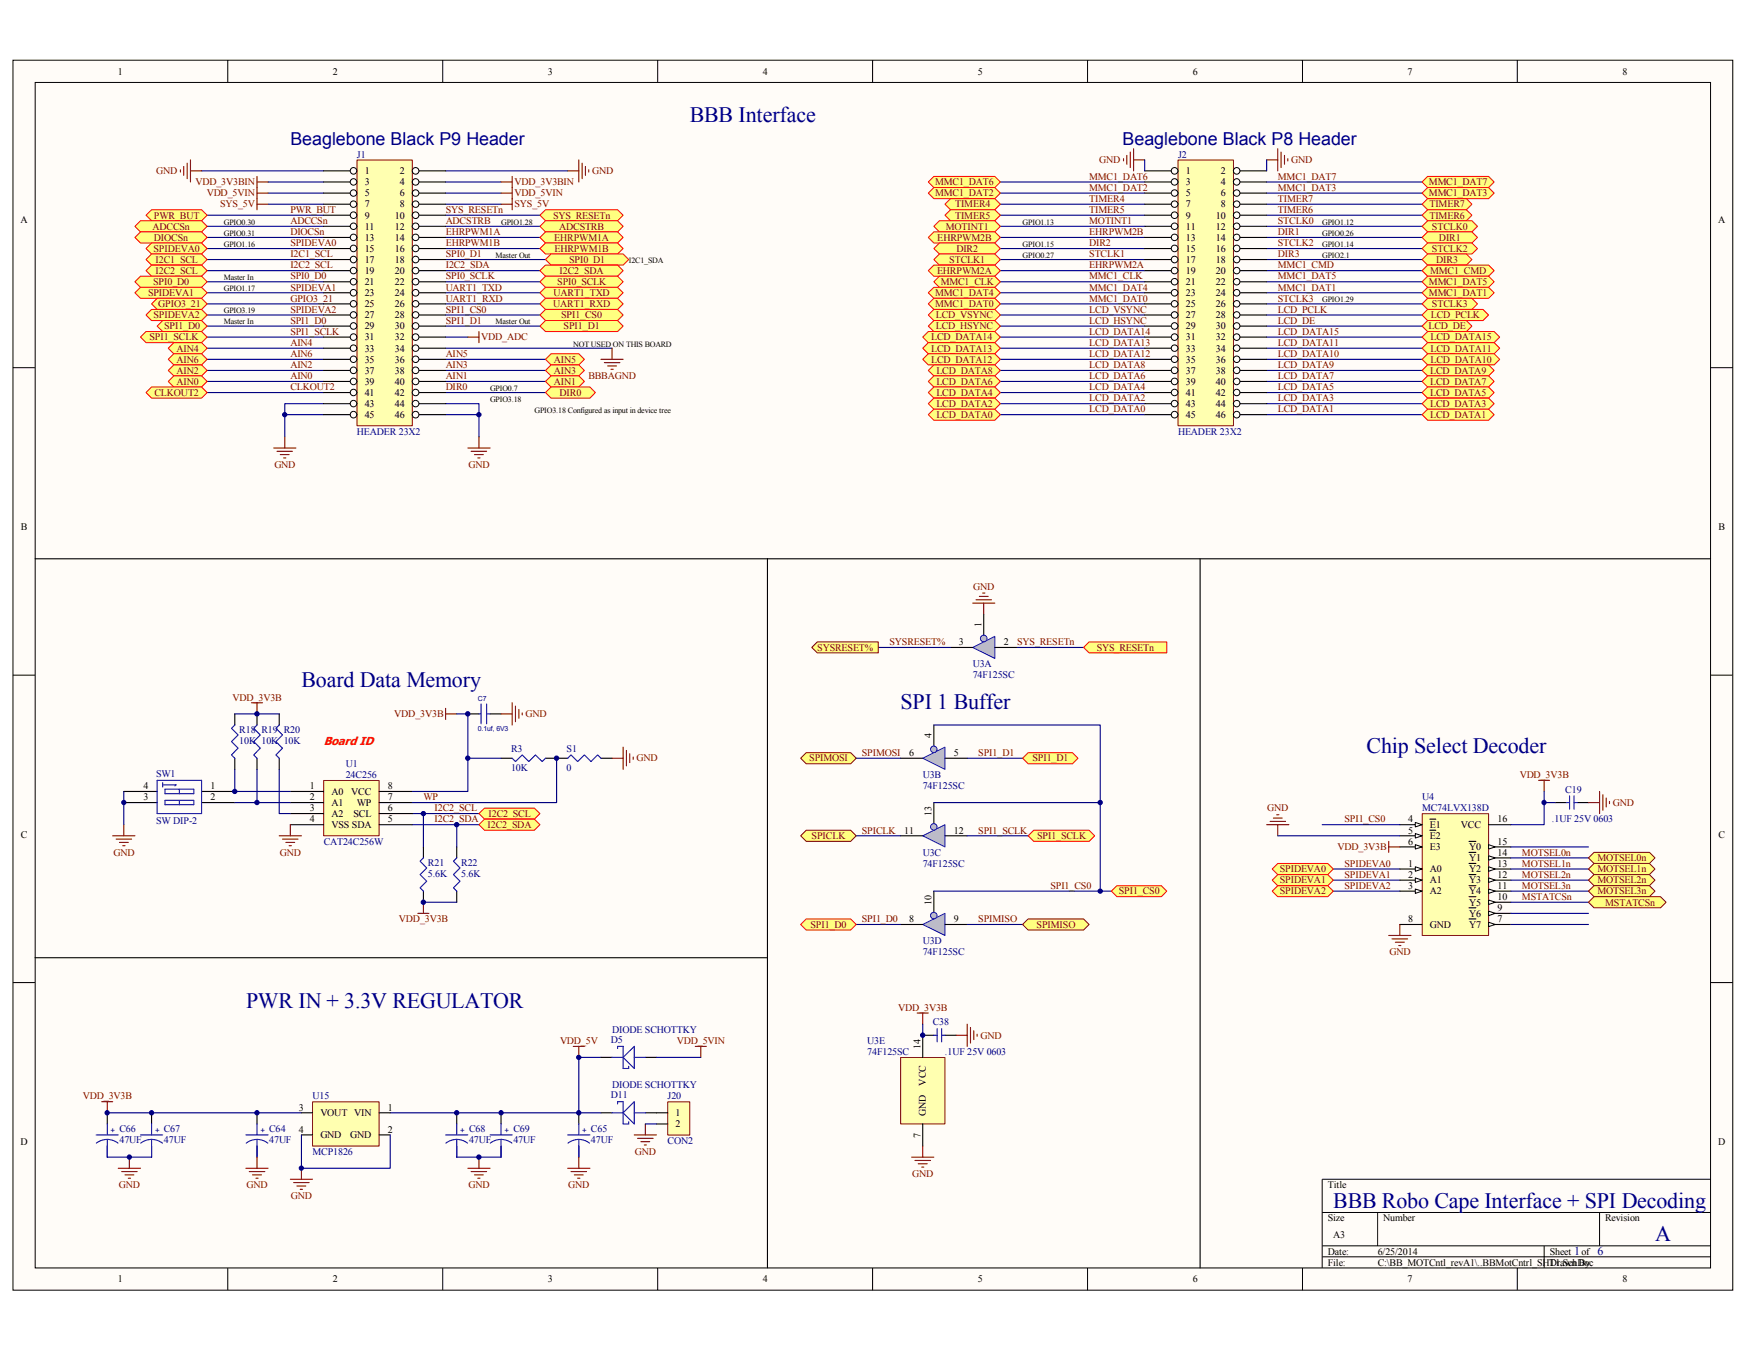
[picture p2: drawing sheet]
<svg xmlns="http://www.w3.org/2000/svg" width="279mm" height="216mm" viewBox="0 0 279 216" stroke-linecap="round" stroke-linejoin="round" font-family="sans-serif">
<defs><g id="words">
<g font-size="3.5" fill="#000080">
<text x="110.4" y="19.5">BBB Interface</text>
<text x="48.2" y="109.8">Board Data Memory</text>
<text x="144.1" y="113.4">SPI 1 Buffer</text>
<text x="218.7" y="120.5">Chip Select Decoder</text>
<text x="39.4" y="161.2">PWR IN + 3.3V REGULATOR</text>
<text x="213.4" y="193.1">BBB Robo Cape Interface + SPI Decoding</text>
<text x="264.9" y="198.4">A</text>
</g>
<g font-size="2.9" fill="#000080">
<text x="46.5" y="23.2">Beaglebone Black P9 Header</text>
<text x="179.6" y="23.2">Beaglebone Black P8 Header</text>
</g>
<text font-size="1.9" fill="#f00" x="51.8" y="119.1">Board ID</text>
<g font-size="1.9" fill="#000080">
<text x="251.9" y="200.8">1</text>
<text x="255.6" y="200.8">6</text>
</g>
<g font-size="1.6">
<text x="18.9" y="11.9">1</text>
<text x="53.3" y="11.9">2</text>
<text x="87.7" y="11.9">3</text>
<text x="122.1" y="11.9">4</text>
<text x="156.5" y="11.9">5</text>
<text x="190.9" y="11.9">6</text>
<text x="225.2" y="11.9">7</text>
<text x="259.6" y="11.9">8</text>
<text x="58.4" y="27.9">1</text>
<text x="58.4" y="29.6">3</text>
<text x="64" y="27.9">2</text>
<text x="64" y="29.6">4</text>
<text x="189.8" y="27.9">1</text>
<text x="189.8" y="29.6">3</text>
<text x="195.4" y="27.9">2</text>
<text x="195.4" y="29.6">4</text>
<text x="3.3" y="35.6">A</text>
<text x="58.4" y="31.4">5</text>
<text x="58.4" y="33.2">7</text>
<text x="58.4" y="34.9">9</text>
<text x="63.2" y="34.9">10</text>
<text x="64" y="31.4">6</text>
<text x="64" y="33.2">8</text>
<text x="189.8" y="31.4">5</text>
<text x="189.8" y="33.2">7</text>
<text x="189.8" y="34.9">9</text>
<text x="194.6" y="34.9">10</text>
<text x="195.4" y="31.4">6</text>
<text x="195.4" y="33.2">8</text>
<text x="275" y="35.6">A</text>
<text x="58.4" y="36.7">11</text>
<text x="58.4" y="38.5">13</text>
<text x="58.4" y="40.3">15</text>
<text x="63.2" y="36.7">12</text>
<text x="63.2" y="38.5">14</text>
<text x="63.2" y="40.3">16</text>
<text x="189.8" y="36.7">11</text>
<text x="189.8" y="38.5">13</text>
<text x="189.8" y="40.3">15</text>
<text x="194.6" y="36.7">12</text>
<text x="194.6" y="38.5">14</text>
<text x="194.6" y="40.3">16</text>
<text x="58.4" y="42">17</text>
<text x="58.4" y="43.8">19</text>
<text x="58.4" y="45.6">21</text>
<text x="58.4" y="47.3">23</text>
<text x="63.2" y="42">18</text>
<text x="63.2" y="43.8">20</text>
<text x="63.2" y="45.6">22</text>
<text x="63.2" y="47.3">24</text>
<text x="189.8" y="42">17</text>
<text x="189.8" y="43.8">19</text>
<text x="189.8" y="45.6">21</text>
<text x="189.8" y="47.3">23</text>
<text x="194.6" y="42">18</text>
<text x="194.6" y="43.8">20</text>
<text x="194.6" y="45.6">22</text>
<text x="194.6" y="47.3">24</text>
<text x="58.4" y="49.1">25</text>
<text x="58.4" y="50.9">27</text>
<text x="58.4" y="52.7">29</text>
<text x="63.2" y="49.1">26</text>
<text x="63.2" y="50.9">28</text>
<text x="63.2" y="52.7">30</text>
<text x="189.8" y="49.1">25</text>
<text x="189.8" y="50.9">27</text>
<text x="189.8" y="52.7">29</text>
<text x="194.6" y="49.1">26</text>
<text x="194.6" y="50.9">28</text>
<text x="194.6" y="52.7">30</text>
<text x="58.4" y="54.4">31</text>
<text x="58.4" y="56.2">33</text>
<text x="58.4" y="58">35</text>
<text x="58.4" y="59.8">37</text>
<text x="63.2" y="54.4">32</text>
<text x="63.2" y="56.2">34</text>
<text x="63.2" y="58">36</text>
<text x="63.2" y="59.8">38</text>
<text x="189.8" y="54.4">31</text>
<text x="189.8" y="56.2">33</text>
<text x="189.8" y="58">35</text>
<text x="189.8" y="59.8">37</text>
<text x="194.6" y="54.4">32</text>
<text x="194.6" y="56.2">34</text>
<text x="194.6" y="58">36</text>
<text x="194.6" y="59.8">38</text>
<text x="58.4" y="61.5">39</text>
<text x="58.4" y="63.3">41</text>
<text x="58.4" y="65.1">43</text>
<text x="63.2" y="61.5">40</text>
<text x="63.2" y="63.3">42</text>
<text x="63.2" y="65.1">44</text>
<text x="189.8" y="61.5">39</text>
<text x="189.8" y="63.3">41</text>
<text x="189.8" y="65.1">43</text>
<text x="194.6" y="61.5">40</text>
<text x="194.6" y="63.3">42</text>
<text x="194.6" y="65.1">44</text>
<text x="58.4" y="66.8">45</text>
<text x="63.2" y="66.8">46</text>
<text x="189.8" y="66.8">45</text>
<text x="194.6" y="66.8">46</text>
<text x="3.3" y="84.8">B</text>
<text x="275" y="84.8">B</text>
<text x="157.1" y="100.4" transform="rotate(-90 157.1 100.4)">1</text>
<text x="153.5" y="103.2">3</text>
<text x="160.6" y="103.2">2</text>
<text x="149.1" y="118.1" transform="rotate(-90 149.1 118.1)">4</text>
<text x="145.5" y="120.9">6</text>
<text x="152.6" y="120.9">5</text>
<text x="23" y="126.2">4</text>
<text x="23" y="128">3</text>
<text x="33.7" y="126.2">1</text>
<text x="33.7" y="128">2</text>
<text x="49.6" y="126.2">1</text>
<text x="49.6" y="128">2</text>
<text x="49.6" y="129.8">3</text>
<text x="49.6" y="131.5">4</text>
<text x="53" y="127.1">A0</text>
<text x="53" y="128.9">A1</text>
<text x="53" y="130.6">A2</text>
<text x="56.2" y="127.1">VCC</text>
<text x="56.6" y="130.6">SCL</text>
<text x="57.1" y="128.9">WP</text>
<text x="62.1" y="131.5">5</text>
<text x="62.1" y="128">7</text>
<text x="62.1" y="126.2">8</text>
<text x="62.1" y="129.8">6</text>
<text x="149.1" y="130.5" transform="rotate(-90 149.1 130.5)">13</text>
<text x="225.4" y="131.5">4</text>
<text x="239.6" y="131.5">16</text>
<text x="3.3" y="134">C</text>
<text x="53" y="132.4">VSS SDA</text>
<text x="144.7" y="133.3">11</text>
<text x="152.6" y="133.3">12</text>
<text x="225.4" y="133.3">5</text>
<text x="225.4" y="135.1">6</text>
<text x="228.8" y="132.4">E1</text>
<text x="228.8" y="134.2">E2</text>
<text x="228.8" y="136">E3</text>
<text x="233.8" y="132.4">VCC</text>
<text x="235.1" y="137.7">Y1</text>
<text x="235.1" y="136">Y0</text>
<text x="239.6" y="136.8">14</text>
<text x="239.6" y="135.1">15</text>
<text x="275" y="134">C</text>
<text x="225.4" y="138.6">1</text>
<text x="225.4" y="140.4">2</text>
<text x="225.4" y="142.2">3</text>
<text x="228.8" y="139.5">A0</text>
<text x="228.8" y="141.3">A1</text>
<text x="228.8" y="143">A2</text>
<text x="235.1" y="143">Y4</text>
<text x="235.1" y="141.3">Y3</text>
<text x="235.1" y="139.5">Y2</text>
<text x="239.6" y="143.9">10</text>
<text x="239.6" y="142.2">11</text>
<text x="239.6" y="140.4">12</text>
<text x="239.6" y="138.6">13</text>
<text x="145.5" y="147.5">8</text>
<text x="149.1" y="144.7" transform="rotate(-90 149.1 144.7)">10</text>
<text x="152.6" y="147.5">9</text>
<text x="225.4" y="147.5">8</text>
<text x="228.8" y="148.4">GND</text>
<text x="235.1" y="148.4">Y7</text>
<text x="235.1" y="146.6">Y6</text>
<text x="235.1" y="144.8">Y5</text>
<text x="239.6" y="147.5">7</text>
<text x="239.6" y="145.7">9</text>
<text x="147.3" y="167.7" transform="rotate(-90 147.3 167.7)">14</text>
<text x="148.2" y="173.6" transform="rotate(-90 148.2 173.6)">VCC</text>
<text x="47.8" y="177.6">3</text>
<text x="51.3" y="178.5">VOUT VIN</text>
<text x="62.1" y="177.6">1</text>
<text x="108.1" y="178.5">1</text>
<text x="148.2" y="178.5" transform="rotate(-90 148.2 178.5)">GND</text>
<text x="3.3" y="183.1">D</text>
<text x="47.8" y="181.1">4</text>
<text x="51.3" y="182">GND</text>
<text x="56" y="182">GND</text>
<text x="62.1" y="181.1">2</text>
<text x="108.1" y="180.3">2</text>
<text x="147.3" y="182" transform="rotate(-90 147.3 182)">7</text>
<text x="275" y="183.1">D</text>
<text x="212.5" y="190">Title</text>
<text x="212.5" y="195.3">Size</text>
<text x="213.4" y="198">A3</text>
<text x="221.4" y="195.3">Number</text>
<text x="256.9" y="195.3">Revision</text>
<text x="212.5" y="200.6">Date:</text>
<text x="212.5" y="202.4">File:</text>
<text x="220.5" y="200.6">6/25/2014</text>
<text x="220.5" y="202.4">C:\BB_MOTCntl_revA1\..BBMotCntrl_SHT1.SchDoc</text>
<text x="248" y="202.4">Drawn By:</text>
<text x="248" y="200.6">Sheet</text>
<text x="253" y="200.6">of</text>
<text x="18.9" y="205.1">1</text>
<text x="53.3" y="205.1">2</text>
<text x="87.7" y="205.1">3</text>
<text x="122.1" y="205.1">4</text>
<text x="156.5" y="205.1">5</text>
<text x="190.9" y="205.1">6</text>
<text x="225.2" y="205.1">7</text>
<text x="259.6" y="205.1">8</text>
</g>
<g font-size="1.6" fill="#800000">
<text x="25" y="27.9">GND</text>
<text x="31.3" y="29.6">VDD_3V3BIN</text>
<text x="82.3" y="29.6">VDD_3V3BIN</text>
<text x="94.8" y="27.9">GND</text>
<text x="149.6" y="29.6">MMC1_DAT6</text>
<text x="175.9" y="26.1">GND</text>
<text x="206.6" y="26.1">GND</text>
<text x="228.6" y="29.6">MMC1_DAT7</text>
<text x="24.6" y="34.9">PWR_BUT</text>
<text x="33.1" y="31.4">VDD_5VIN</text>
<text x="35.2" y="33.2">SYS_5V</text>
<text x="46.5" y="35.8">ADCCSn</text>
<text x="71.3" y="35.8">ADCSTRB</text>
<text x="82.3" y="31.4">VDD_5VIN</text>
<text x="82.3" y="33.2">SYS_5V</text>
<text x="88.5" y="34.9">SYS_RESETn</text>
<text x="149.6" y="31.4">MMC1_DAT2</text>
<text x="152.8" y="33.2">TIMER4</text>
<text x="152.8" y="34.9">TIMER5</text>
<text x="174.3" y="35.8">MOTINT1</text>
<text x="204.5" y="35.8">STCLK0</text>
<text x="228.6" y="31.4">MMC1_DAT3</text>
<text x="228.7" y="33.2">TIMER7</text>
<text x="228.7" y="34.9">TIMER6</text>
<text x="24.4" y="36.7">ADCCSn</text>
<text x="24.6" y="40.3">SPIDEVA0</text>
<text x="24.6" y="38.5">DIOCSn</text>
<text x="46.5" y="37.6">DIOCSn</text>
<text x="46.5" y="39.4">SPIDEVA0</text>
<text x="88.7" y="38.5">EHRPWM1A</text>
<text x="88.7" y="40.3">EHRPWM1B</text>
<text x="89.5" y="36.7">ADCSTRB</text>
<text x="150" y="38.5">EHRPWM2B</text>
<text x="151.3" y="36.7">MOTINT1</text>
<text x="153" y="40.3">DIR2</text>
<text x="174.3" y="41.1">STCLK1</text>
<text x="174.3" y="39.4">DIR2</text>
<text x="204.5" y="37.6">DIR1</text>
<text x="204.5" y="39.4">STCLK2</text>
<text x="204.5" y="41.1">DIR3</text>
<text x="229.2" y="36.7">STCLK0</text>
<text x="229.2" y="40.3">STCLK2</text>
<text x="230.3" y="38.5">DIR1</text>
<text x="23.7" y="47.3">SPIDEVA1</text>
<text x="24.5" y="45.6">SPI0_D0</text>
<text x="24.9" y="42">I2C1_SCL</text>
<text x="24.9" y="43.8">I2C2_SCL</text>
<text x="46.5" y="46.5">SPIDEVA1</text>
<text x="88.6" y="47.3">UART1_TXD</text>
<text x="89.2" y="45.6">SPI0_SCLK</text>
<text x="89.6" y="43.8">I2C2_SDA</text>
<text x="91.1" y="42">SPI0_D1</text>
<text x="149.6" y="47.3">MMC1_DAT4</text>
<text x="149.9" y="43.8">EHRPWM2A</text>
<text x="150.5" y="45.6">MMC1_CLK</text>
<text x="151.9" y="42">STCLK1</text>
<text x="228.6" y="45.6">MMC1_DAT5</text>
<text x="228.6" y="47.3">MMC1_DAT1</text>
<text x="228.9" y="43.8">MMC1_CMD</text>
<text x="229.8" y="42">DIR3</text>
<text x="24.6" y="50.9">SPIDEVA2</text>
<text x="25.3" y="49.1">GPIO3_21</text>
<text x="26.3" y="52.7">SPI1_D0</text>
<text x="46.5" y="50">SPIDEVA2</text>
<text x="88.5" y="49.1">UART1_RXD</text>
<text x="89.8" y="50.9">SPI1_CS0</text>
<text x="90.2" y="52.7">SPI1_D1</text>
<text x="149.6" y="49.1">MMC1_DAT0</text>
<text x="149.8" y="50.9">LCD_VSYNC</text>
<text x="149.8" y="52.7">LCD_HSYNC</text>
<text x="204.5" y="48.2">STCLK3</text>
<text x="228.6" y="52.7">LCD_DE</text>
<text x="229" y="50.9">LCD_PCLK</text>
<text x="229.2" y="49.1">STCLK3</text>
<text x="23.9" y="54.4">SPI1_SCLK</text>
<text x="28.3" y="56.2">AIN4</text>
<text x="28.3" y="58">AIN6</text>
<text x="28.3" y="59.8">AIN2</text>
<text x="77" y="54.4">VDD_ADC</text>
<text x="88.6" y="58">AIN5</text>
<text x="88.6" y="59.8">AIN3</text>
<text x="149" y="54.4">LCD_DATA14</text>
<text x="149" y="56.2">LCD_DATA13</text>
<text x="149" y="58">LCD_DATA12</text>
<text x="149.8" y="59.8">LCD_DATA8</text>
<text x="228.9" y="59.8">LCD_DATA9</text>
<text x="228.9" y="54.4">LCD_DATA15</text>
<text x="228.9" y="56.2">LCD_DATA11</text>
<text x="228.9" y="58">LCD_DATA10</text>
<text x="24.7" y="63.3">CLKOUT2</text>
<text x="28.3" y="61.5">AIN0</text>
<text x="71.3" y="62.4">DIR0</text>
<text x="88.6" y="61.5">AIN1</text>
<text x="89.6" y="63.3">DIR0</text>
<text x="94.1" y="60.6">BBBAGND</text>
<text x="149.8" y="61.5">LCD_DATA6</text>
<text x="149.8" y="63.3">LCD_DATA4</text>
<text x="149.8" y="65.1">LCD_DATA2</text>
<text x="228.9" y="61.5">LCD_DATA7</text>
<text x="228.9" y="63.3">LCD_DATA5</text>
<text x="228.9" y="65.1">LCD_DATA3</text>
<text x="149.8" y="66.8">LCD_DATA0</text>
<text x="228.9" y="66.8">LCD_DATA1</text>
<text x="43.9" y="74.8">GND</text>
<text x="75" y="74.8">GND</text>
<text x="155.7" y="94.3">GND</text>
<text x="130.8" y="104.1">SYSRESET%</text>
<text x="142.3" y="103.2">SYSRESET%</text>
<text x="175.5" y="104.1">SYS_RESETn</text>
<text x="37.2" y="112">VDD_3V3B</text>
<text x="63.1" y="114.7">VDD_3V3B</text>
<text x="84.1" y="114.7">GND</text>
<text x="101.9" y="121.8">GND</text>
<text x="129.5" y="121.8">SPIMOSI</text>
<text x="137.9" y="120.9">SPIMOSI</text>
<text x="165.2" y="121.8">SPI1_D1</text>
<text x="243.2" y="124.4">VDD_3V3B</text>
<text x="67.8" y="128">WP</text>
<text x="78.1" y="130.6">I2C2_SCL</text>
<text x="202.8" y="129.8">GND</text>
<text x="258.1" y="128.9">GND</text>
<text x="18.1" y="136.8">GND</text>
<text x="44.8" y="136.8">GND</text>
<text x="78" y="132.4">I2C2_SDA</text>
<text x="129.9" y="134.2">SPICLK</text>
<text x="137.9" y="133.3">SPICLK</text>
<text x="166" y="134.2">SPI1_SCLK</text>
<text x="214" y="136">VDD_3V3B</text>
<text x="243.5" y="136.8">MOTSEL0n</text>
<text x="255.6" y="137.7">MOTSEL0n</text>
<text x="179" y="143">SPI1_CS0</text>
<text x="204.8" y="139.5">SPIDEVA0</text>
<text x="204.8" y="141.3">SPIDEVA1</text>
<text x="204.8" y="143">SPIDEVA2</text>
<text x="215.1" y="140.4">SPIDEVA1</text>
<text x="215.1" y="142.2">SPIDEVA2</text>
<text x="215.1" y="138.6">SPIDEVA0</text>
<text x="243.5" y="143.9">MSTATCSn</text>
<text x="243.5" y="142.2">MOTSEL3n</text>
<text x="243.5" y="140.4">MOTSEL2n</text>
<text x="243.5" y="138.6">MOTSEL1n</text>
<text x="255.6" y="139.5">MOTSEL1n</text>
<text x="255.6" y="141.3">MOTSEL2n</text>
<text x="255.6" y="143">MOTSEL3n</text>
<text x="63.8" y="147.5">VDD_3V3B</text>
<text x="129.7" y="148.4">SPI1_D0</text>
<text x="156.5" y="147.5">SPIMISO</text>
<text x="165.9" y="148.4">SPIMISO</text>
<text x="256.9" y="144.8">MSTATCSn</text>
<text x="222.3" y="152.8">GND</text>
<text x="143.7" y="161.7">VDD_3V3B</text>
<text x="89.6" y="167">VDD_5V</text>
<text x="108.3" y="167">VDD_5VIN</text>
<text x="156.9" y="166.1">GND</text>
<text x="13.3" y="175.8">VDD_3V3B</text>
<text x="101.6" y="184.7">GND</text>
<text x="19" y="190">GND</text>
<text x="39.5" y="190">GND</text>
<text x="46.5" y="191.8">GND</text>
<text x="75" y="190">GND</text>
<text x="90.9" y="190">GND</text>
<text x="146" y="188.2">GND</text>
</g>
<g font-size="1.6" fill="#000080">
<text x="57.1" y="25.2">J1</text>
<text x="188.5" y="25.2">J2</text>
<text x="57.1" y="69.5">HEADER 23X2</text>
<text x="188.5" y="69.5">HEADER 23X2</text>
<text x="155.7" y="106.7">U3A</text>
<text x="155.7" y="108.5">74F125SC</text>
<text x="38.3" y="117.2">R18 R19 R20</text>
<text x="38.3" y="118.9">10K 10K 10K</text>
<text x="25" y="124.3">SW1</text>
<text x="55.4" y="122.7">U1</text>
<text x="55.4" y="124.4">24C256</text>
<text x="81.8" y="120.2">R3</text>
<text x="81.8" y="123.4">10K</text>
<text x="90.7" y="120.2">S1</text>
<text x="90.7" y="123.4">0</text>
<text x="147.7" y="124.4">U3B</text>
<text x="25" y="131.7">SW DIP-2</text>
<text x="147.7" y="126.2">74F125SC</text>
<text x="227.6" y="128">U4</text>
<text x="227.6" y="129.8">MC74LVX138D</text>
<text x="248.3" y="131.5">.1UF 25V 0603</text>
<text x="250.5" y="126.7">C19</text>
<text x="51.8" y="135.1">CAT24C256W</text>
<text x="147.7" y="136.8">U3C</text>
<text x="68.5" y="138.4">R21</text>
<text x="68.5" y="140.2">5.6K</text>
<text x="73.8" y="138.4">R22</text>
<text x="73.8" y="140.2">5.6K</text>
<text x="147.7" y="138.6">74F125SC</text>
<text x="147.7" y="151">U3D</text>
<text x="147.7" y="152.8">74F125SC</text>
<text x="97.8" y="166.8">D5</text>
<text x="98" y="165.2">DIODE SCHOTTKY</text>
<text x="138.8" y="167">U3E</text>
<text x="149.3" y="164">C38</text>
<text x="138.8" y="168.7">74F125SC</text>
<text x="151.2" y="168.7">.1UF 25V 0603</text>
<text x="50" y="175.8">U15</text>
<text x="97.8" y="175.7">D11</text>
<text x="98" y="174.1">DIODE SCHOTTKY</text>
<text x="106.8" y="175.8">J20</text>
<text x="19.1" y="181">C66</text>
<text x="19.1" y="182.8">47UF</text>
<text x="26.2" y="181">C67</text>
<text x="26.2" y="182.8">47UF</text>
<text x="43.1" y="181">C64</text>
<text x="43.1" y="182.8">47UF</text>
<text x="50" y="184.7">MCP1826</text>
<text x="75.1" y="181">C68</text>
<text x="75.1" y="182.8">47UF</text>
<text x="82.1" y="181">C69</text>
<text x="82.1" y="182.8">47UF</text>
<text x="94.6" y="181">C65</text>
<text x="94.6" y="182.8">47UF</text>
<text x="106.8" y="182.9">CON2</text>
</g>
<g font-size="1.6" fill="#790000">
<text x="174.3" y="28.7">MMC1_DAT6</text>
<text x="204.5" y="28.7">MMC1_DAT7</text>
<text x="46.5" y="34.1">PWR_BUT</text>
<text x="71.3" y="34.1">SYS_RESETn</text>
<text x="174.3" y="30.5">MMC1_DAT2</text>
<text x="174.3" y="32.3">TIMER4</text>
<text x="174.3" y="34.1">TIMER5</text>
<text x="204.5" y="30.5">MMC1_DAT3</text>
<text x="204.5" y="32.3">TIMER7</text>
<text x="204.5" y="34.1">TIMER6</text>
<text x="46.5" y="41.1">I2C1_SCL</text>
<text x="71.3" y="41.1">SPI0_D1</text>
<text x="71.3" y="37.6">EHRPWM1A</text>
<text x="71.3" y="39.4">EHRPWM1B</text>
<text x="174.3" y="37.6">EHRPWM2B</text>
<text x="46.5" y="44.7">SPI0_D0</text>
<text x="46.5" y="42.9">I2C2_SCL</text>
<text x="71.3" y="44.7">SPI0_SCLK</text>
<text x="71.3" y="42.9">I2C2_SDA</text>
<text x="71.3" y="46.5">UART1_TXD</text>
<text x="174.3" y="42.9">EHRPWM2A</text>
<text x="174.3" y="44.7">MMC1_CLK</text>
<text x="174.3" y="46.5">MMC1_DAT4</text>
<text x="204.5" y="42.9">MMC1_CMD</text>
<text x="204.5" y="44.7">MMC1_DAT5</text>
<text x="204.5" y="46.5">MMC1_DAT1</text>
<text x="46.5" y="48.2">GPIO3_21</text>
<text x="46.5" y="51.8">SPI1_D0</text>
<text x="46.5" y="53.6">SPI1_SCLK</text>
<text x="71.3" y="48.2">UART1_RXD</text>
<text x="71.3" y="50">SPI1_CS0</text>
<text x="71.3" y="51.8">SPI1_D1</text>
<text x="174.3" y="48.2">MMC1_DAT0</text>
<text x="174.3" y="50">LCD_VSYNC</text>
<text x="174.3" y="51.8">LCD_HSYNC</text>
<text x="174.3" y="53.6">LCD_DATA14</text>
<text x="204.5" y="50">LCD_PCLK</text>
<text x="204.5" y="51.8">LCD_DE</text>
<text x="204.5" y="53.6">LCD_DATA15</text>
<text x="46.5" y="55.3">AIN4</text>
<text x="46.5" y="57.1">AIN6</text>
<text x="46.5" y="58.9">AIN2</text>
<text x="71.3" y="57.1">AIN5</text>
<text x="71.3" y="58.9">AIN3</text>
<text x="174.3" y="55.3">LCD_DATA13</text>
<text x="174.3" y="57.1">LCD_DATA12</text>
<text x="174.3" y="58.9">LCD_DATA8</text>
<text x="204.5" y="55.3">LCD_DATA11</text>
<text x="204.5" y="57.1">LCD_DATA10</text>
<text x="204.5" y="58.9">LCD_DATA9</text>
<text x="46.5" y="60.6">AIN0</text>
<text x="46.5" y="62.4">CLKOUT2</text>
<text x="71.3" y="60.6">AIN1</text>
<text x="174.3" y="60.6">LCD_DATA6</text>
<text x="174.3" y="62.4">LCD_DATA4</text>
<text x="174.3" y="64.2">LCD_DATA2</text>
<text x="174.3" y="66">LCD_DATA0</text>
<text x="204.5" y="60.6">LCD_DATA7</text>
<text x="204.5" y="62.4">LCD_DATA5</text>
<text x="204.5" y="64.2">LCD_DATA3</text>
<text x="204.5" y="66">LCD_DATA1</text>
<text x="162.8" y="103.2">SYS_RESETn</text>
<text x="156.5" y="120.9">SPI1_D1</text>
<text x="69.6" y="129.8">I2C2_SCL</text>
<text x="69.6" y="131.5">I2C2_SDA</text>
<text x="215.1" y="131.5">SPI1_CS0</text>
<text x="156.5" y="133.3">SPI1_SCLK</text>
<text x="168.1" y="142.2">SPI1_CS0</text>
<text x="137.9" y="147.5">SPI1_D0</text>
</g>
<g font-size="1.3">
<text x="35.8" y="35.9">GPIO0.30</text>
<text x="80.2" y="35.9">GPIO1.28</text>
<text x="163.6" y="35.9">GPIO1.13</text>
<text x="211.6" y="35.9">GPIO1.12</text>
<text x="35.8" y="37.7">GPIO0.31</text>
<text x="35.8" y="39.5">GPIO1.16</text>
<text x="79.3" y="41.2">Master Out</text>
<text x="163.6" y="39.5">GPIO1.15</text>
<text x="163.6" y="41.2">GPIO0.27</text>
<text x="211.6" y="37.7">GPIO0.26</text>
<text x="211.6" y="39.5">GPIO1.14</text>
<text x="211.6" y="41.2">GPIO2.1</text>
<text x="35.8" y="46.5">GPIO1.17</text>
<text x="35.8" y="44.8">Master In</text>
<text x="100.6" y="42.1">I2C1_SDA</text>
<text x="35.8" y="50.1">GPIO3.19</text>
<text x="35.8" y="51.9">Master In</text>
<text x="79.3" y="51.9">Master Out</text>
<text x="211.6" y="48.3">GPIO1.29</text>
<text x="91.7" y="55.4">NOT USED ON THIS BOARD</text>
<text x="78.4" y="62.5">GPIO0.7</text>
<text x="78.4" y="64.3">GPIO3.18</text>
<text x="85.5" y="66">GPIO3.18 Configured as input in device tree</text>
</g>
<g font-size="1.3" fill="#000080">
<text x="17.7" y="181.3">+</text>
<text x="24.8" y="181.3">+</text>
<text x="41.7" y="181.3">+</text>
<text x="73.6" y="181.3">+</text>
<text x="80.7" y="181.3">+</text>
<text x="93.2" y="181.3">+</text>
</g>
<g font-size="1.1" fill="#000080">
<text x="76.5" y="112.2">C7</text>
<text x="76.5" y="117">0.1uf, 6V3</text>
</g>
</g></defs>
<path d="M2.1 9.7h275.2v196.6h-275.2z" fill="#fffcf8"/>
<path d="M2.1 9.6h275.2v196.7h-275.2z" fill="none" stroke="#000" stroke-width=".16"/>
<path d="M5.7 13.2h268v189.6h-268z" fill="#fffcf8"/>
<g fill="none" stroke="#000" stroke-width=".16">
<path d="M5.6 13.2h268.1v189.6h-268.1zM36.4 9.6v3.6M70.8 9.6v3.6M105.2 9.6v3.6M139.6 9.6v3.6M174 9.6v3.6M208.4 9.6v3.6M242.8 9.6v3.6M2.1 58.8h3.5M273.7 58.8h3.6M2.1 108h3.5M273.7 108h3.6"/>
<path d="M2.1 157.1h3.5M273.7 157.1h3.6M211.6 193.9h62.1M211.6 199.2h62.1M220.5 193.9v5.3M247.1 199.2v3.6M256 193.9v5.3M273.7 188.6h-62.1v14.2M36.4 202.8v3.5M70.8 202.8v3.5M105.2 202.8v3.5M139.6 202.8v3.5"/>
<path d="M174 202.8v3.5M208.4 202.8v3.5M211.6 201h62.1M242.8 202.8v3.5"/>
</g>
<g fill="none" stroke="#000080" stroke-width=".18">
<path d="M32.3 27.3h19.5M33.1 34.4h18.7M33.1 36.2h18.7M33.1 39.8h18.7M33.1 38h18.7M42.9 29.1h8.9M42.9 30.9h8.9M42.9 32.7h8.9M71.3 27.3h19.5M71.3 29.1h8.9M71.3 30.9h8.9M71.3 32.7h8.9"/>
<path d="M71.3 34.4h15.1M71.3 36.2h15.1M71.3 39.8h15.1M71.3 38h15.1M160.1 29.1h23.1M160.1 30.9h23.1M160.1 32.7h23.1M160.1 34.4h23.1M160.1 36.2h23.1M160.1 39.8h23.1M160.1 38h23.1M202.7 29.1h24.9"/>
<path d="M202.7 30.9h24.9M202.7 32.7h24.9M202.7 34.4h24.9M202.7 36.2h24.9M202.7 39.8h24.9M202.7 38h24.9M33.1 41.5h18.7M33.1 43.3h18.7M33.1 45.1h18.7M33.1 46.8h18.7M33.1 48.6h18.7M33.1 50.4h18.7"/>
<path d="M33.1 52.2h18.7M33.1 53.9h18.7M33.1 55.7h18.7M33.1 57.5h18.7M33.1 59.2h18.7M71.3 41.5h16M71.3 43.3h15.1M71.3 45.1h15.1M71.3 46.8h15.1M71.3 48.6h15.1M71.3 50.4h15.1M71.3 52.2h15.1"/>
<path d="M71.3 53.9h3.6M71.3 55.7h26.6M71.3 57.5h16M71.3 59.2h16M160.1 41.5h23.1M160.1 43.3h23.1M160.1 45.1h23.1M160.1 46.8h23.1M160.1 48.6h23.1M160.1 50.4h23.1M160.1 52.2h23.1M160.1 53.9h23.1"/>
<path d="M160.1 55.7h23.1M160.1 57.5h23.1M160.1 59.2h23.1M202.7 41.5h24.9M202.7 43.3h24.9M202.7 45.1h24.9M202.7 46.8h24.9M202.7 48.6h24.9M202.7 50.4h24.9M202.7 52.2h24.9M202.7 53.9h24.9M202.7 55.7h24.9"/>
<path d="M202.7 57.5h24.9M202.7 59.2h24.9M33.1 61h18.7M33.1 62.8h18.7M51.8 64.6h-6.2v1.7h6.2M71.3 64.6h5.3v5.3M71.3 66.3h5.3M71.3 61h16M71.3 62.8h16M160.1 66.3h23.1M160.1 61h23.1M160.1 62.8h23.1"/>
<path d="M160.1 64.6h23.1M202.7 66.3h24.9M202.7 61h24.9M202.7 62.8h24.9M202.7 64.6h24.9"/>
</g>
<path d="M41.1 28.2v5.3M41.1 30.9h1.8M41.1 32.7h1.8M41.1 29.1h1.8M80.2 30.9h1.8M80.2 32.7h1.8M80.2 29.1h1.8M82 28.2v5.3M74.9 53.9h1.7M76.6 53v1.8" fill="none" stroke="#800000" stroke-width=".18"/>
<path d="M148.5 29.1l.9-.9h9.8l.9 .9-.9 .9h-9.8z" fill-rule="evenodd" fill="#ffff80"/>
<path d="M148.5 29.1l.9-.9h9.8l.9 .9-.9 .9h-9.8z" fill="none" stroke="#f00" stroke-width=".16"/>
<path d="M148.5 30.9l.9-.9h9.8l.9 .9-.9 .9h-9.8z" fill-rule="evenodd" fill="#ffff80"/>
<path d="M148.5 30.9l.9-.9h9.8l.9 .9-.9 .9h-9.8z" fill="none" stroke="#f00" stroke-width=".16"/>
<path d="M151.2 32.7l.9-.9h7.1l.9 .9-.9 .8h-7.1z" fill-rule="evenodd" fill="#ffff80"/>
<path d="M151.2 32.7l.9-.9h7.1l.9 .9-.9 .8h-7.1z" fill="none" stroke="#f00" stroke-width=".16"/>
<path d="M151.2 34.4l.9-.9h7.1l.9 .9-.9 .9h-7.1z" fill-rule="evenodd" fill="#ffff80"/>
<path d="M151.2 34.4l.9-.9h7.1l.9 .9-.9 .9h-7.1z" fill="none" stroke="#f00" stroke-width=".16"/>
<path d="M149.4 36.2l.9-.9h8.9l.9 .9-.9 .9h-8.9z" fill-rule="evenodd" fill="#ffff80"/>
<path d="M149.4 36.2l.9-.9h8.9l.9 .9-.9 .9h-8.9z" fill="none" stroke="#f00" stroke-width=".16"/>
<path d="M149.4 37.1h9.8l.9 .9-.9 .9h-9.8l-.9-.9z" fill-rule="evenodd" fill="#ffff80"/>
<path d="M149.4 37.1h9.8l.9 .9-.9 .9h-9.8l-.9-.9z" fill="none" stroke="#f00" stroke-width=".16"/>
<path d="M149.4 39.8l.9-.9h8.9l.9 .9-.9 .8h-8.9z" fill-rule="evenodd" fill="#ffff80"/>
<path d="M149.4 39.8l.9-.9h8.9l.9 .9-.9 .8h-8.9z" fill="none" stroke="#f00" stroke-width=".16"/>
<path d="M149.4 41.5l.9-.9h8.9l.9 .9-.9 .9h-8.9z" fill-rule="evenodd" fill="#ffff80"/>
<path d="M149.4 41.5l.9-.9h8.9l.9 .9-.9 .9h-8.9z" fill="none" stroke="#f00" stroke-width=".16"/>
<path d="M148.5 43.3l.9-.9h9.8l.9 .9-.9 .9h-9.8z" fill-rule="evenodd" fill="#ffff80"/>
<path d="M148.5 43.3l.9-.9h9.8l.9 .9-.9 .9h-9.8z" fill="none" stroke="#f00" stroke-width=".16"/>
<path d="M149.4 45.1l.9-.9h8.9l.9 .9-.9 .9h-8.9z" fill-rule="evenodd" fill="#ffff80"/>
<path d="M149.4 45.1l.9-.9h8.9l.9 .9-.9 .9h-8.9z" fill="none" stroke="#f00" stroke-width=".16"/>
<path d="M148.5 46.8l.9-.8h9.8l.9 .8-.9 .9h-9.8z" fill-rule="evenodd" fill="#ffff80"/>
<path d="M148.5 46.8l.9-.8h9.8l.9 .8-.9 .9h-9.8z" fill="none" stroke="#f00" stroke-width=".16"/>
<path d="M148.5 48.6l.9-.9h9.8l.9 .9-.9 .9h-9.8z" fill-rule="evenodd" fill="#ffff80"/>
<path d="M148.5 48.6l.9-.9h9.8l.9 .9-.9 .9h-9.8z" fill="none" stroke="#f00" stroke-width=".16"/>
<path d="M148.5 50.4l.9-.9h9.8l.9 .9-.9 .9h-9.8z" fill-rule="evenodd" fill="#ffff80"/>
<path d="M148.5 50.4l.9-.9h9.8l.9 .9-.9 .9h-9.8z" fill="none" stroke="#f00" stroke-width=".16"/>
<path d="M148.5 52.2l.9-.9h9.8l.9 .9-.9 .8h-9.8z" fill-rule="evenodd" fill="#ffff80"/>
<path d="M148.5 52.2l.9-.9h9.8l.9 .9-.9 .8h-9.8z" fill="none" stroke="#f00" stroke-width=".16"/>
<path d="M147.7 53.9l.8-.9h10.7l.9 .9-.9 .9h-10.7z" fill-rule="evenodd" fill="#ffff80"/>
<path d="M147.7 53.9l.8-.9h10.7l.9 .9-.9 .9h-10.7z" fill="none" stroke="#f00" stroke-width=".16"/>
<path d="M147.7 55.7l.8-.9h10.7l.9 .9-.9 .9h-10.7z" fill-rule="evenodd" fill="#ffff80"/>
<path d="M147.7 55.7l.8-.9h10.7l.9 .9-.9 .9h-10.7z" fill="none" stroke="#f00" stroke-width=".16"/>
<path d="M147.7 57.5l.8-.9h10.7l.9 .9-.9 .9h-10.7z" fill-rule="evenodd" fill="#ffff80"/>
<path d="M147.7 57.5l.8-.9h10.7l.9 .9-.9 .9h-10.7z" fill="none" stroke="#f00" stroke-width=".16"/>
<path d="M149.4 58.4h9.8l.9 .8-.9 .9h-9.8l-.9-.9z" fill-rule="evenodd" fill="#ffff80"/>
<path d="M149.4 58.4h9.8l.9 .8-.9 .9h-9.8l-.9-.9z" fill="none" stroke="#f00" stroke-width=".16"/>
<path d="M148.5 61l.9-.9h9.8l.9 .9-.9 .9h-9.8z" fill-rule="evenodd" fill="#ffff80"/>
<path d="M148.5 61l.9-.9h9.8l.9 .9-.9 .9h-9.8z" fill="none" stroke="#f00" stroke-width=".16"/>
<path d="M148.5 62.8l.9-.9h9.8l.9 .9-.9 .9h-9.8z" fill-rule="evenodd" fill="#ffff80"/>
<path d="M148.5 62.8l.9-.9h9.8l.9 .9-.9 .9h-9.8z" fill="none" stroke="#f00" stroke-width=".16"/>
<path d="M148.5 64.6l.9-.9h9.8l.9 .9-.9 .8h-9.8z" fill-rule="evenodd" fill="#ffff80"/>
<path d="M148.5 64.6l.9-.9h9.8l.9 .9-.9 .8h-9.8z" fill="none" stroke="#f00" stroke-width=".16"/>
<path d="M148.5 66.3l.9-.9h9.8l.9 .9-.9 .9h-9.8z" fill-rule="evenodd" fill="#ffff80"/>
<path d="M148.5 66.3l.9-.9h9.8l.9 .9-.9 .9h-9.8z" fill="none" stroke="#f00" stroke-width=".16"/>
<path d="M227.6 29.1l.9-.9h9.7l.9 .9-.9 .9h-9.7z" fill-rule="evenodd" fill="#ffff80"/>
<path d="M227.6 29.1l.9-.9h9.7l.9 .9-.9 .9h-9.7z" fill="none" stroke="#f00" stroke-width=".16"/>
<path d="M227.6 30.9l.9-.9h9.7l.9 .9-.9 .9h-9.7z" fill-rule="evenodd" fill="#ffff80"/>
<path d="M227.6 30.9l.9-.9h9.7l.9 .9-.9 .9h-9.7z" fill="none" stroke="#f00" stroke-width=".16"/>
<path d="M227.6 32.7l.9-.9h6.2l.8 .9-.8 .8h-6.2z" fill-rule="evenodd" fill="#ffff80"/>
<path d="M227.6 32.7l.9-.9h6.2l.8 .9-.8 .8h-6.2z" fill="none" stroke="#f00" stroke-width=".16"/>
<path d="M227.6 34.4l.9-.9h6.2l.8 .9-.8 .9h-6.2z" fill-rule="evenodd" fill="#ffff80"/>
<path d="M227.6 34.4l.9-.9h6.2l.8 .9-.8 .9h-6.2z" fill="none" stroke="#f00" stroke-width=".16"/>
<path d="M227.6 36.2l.9-.9h7l.9 .9-.9 .9h-7z" fill-rule="evenodd" fill="#ffff80"/>
<path d="M227.6 36.2l.9-.9h7l.9 .9-.9 .9h-7z" fill="none" stroke="#f00" stroke-width=".16"/>
<path d="M227.6 38l.9-.9h7l.9 .9-.9 .9h-7z" fill-rule="evenodd" fill="#ffff80"/>
<path d="M227.6 38l.9-.9h7l.9 .9-.9 .9h-7z" fill="none" stroke="#f00" stroke-width=".16"/>
<path d="M227.6 39.8l.9-.9h7l.9 .9-.9 .8h-7z" fill-rule="evenodd" fill="#ffff80"/>
<path d="M227.6 39.8l.9-.9h7l.9 .9-.9 .8h-7z" fill="none" stroke="#f00" stroke-width=".16"/>
<path d="M227.6 41.5l.9-.9h6.2l.8 .9-.8 .9h-6.2z" fill-rule="evenodd" fill="#ffff80"/>
<path d="M227.6 41.5l.9-.9h6.2l.8 .9-.8 .9h-6.2z" fill="none" stroke="#f00" stroke-width=".16"/>
<path d="M227.6 43.3l.9-.9h9.7l.9 .9-.9 .9h-9.7z" fill-rule="evenodd" fill="#ffff80"/>
<path d="M227.6 43.3l.9-.9h9.7l.9 .9-.9 .9h-9.7z" fill="none" stroke="#f00" stroke-width=".16"/>
<path d="M227.6 45.1l.9-.9h9.7l.9 .9-.9 .9h-9.7z" fill-rule="evenodd" fill="#ffff80"/>
<path d="M227.6 45.1l.9-.9h9.7l.9 .9-.9 .9h-9.7z" fill="none" stroke="#f00" stroke-width=".16"/>
<path d="M227.6 46.8l.9-.8h9.7l.9 .8-.9 .9h-9.7z" fill-rule="evenodd" fill="#ffff80"/>
<path d="M227.6 46.8l.9-.8h9.7l.9 .8-.9 .9h-9.7z" fill="none" stroke="#f00" stroke-width=".16"/>
<path d="M227.6 48.6l.9-.9h7l.9 .9-.9 .9h-7z" fill-rule="evenodd" fill="#ffff80"/>
<path d="M227.6 48.6l.9-.9h7l.9 .9-.9 .9h-7z" fill="none" stroke="#f00" stroke-width=".16"/>
<path d="M227.6 50.4l.9-.9h8.8l.9 .9-.9 .9h-8.8z" fill-rule="evenodd" fill="#ffff80"/>
<path d="M227.6 50.4l.9-.9h8.8l.9 .9-.9 .9h-8.8z" fill="none" stroke="#f00" stroke-width=".16"/>
<path d="M227.6 52.2l.9-.9h6.2l.8 .9-.8 .8h-6.2z" fill-rule="evenodd" fill="#ffff80"/>
<path d="M227.6 52.2l.9-.9h6.2l.8 .9-.8 .8h-6.2z" fill="none" stroke="#f00" stroke-width=".16"/>
<path d="M227.6 53.9l.9-.9h10.6l.9 .9-.9 .9h-10.6z" fill-rule="evenodd" fill="#ffff80"/>
<path d="M227.6 53.9l.9-.9h10.6l.9 .9-.9 .9h-10.6z" fill="none" stroke="#f00" stroke-width=".16"/>
<path d="M227.6 55.7l.9-.9h10.6l.9 .9-.9 .9h-10.6z" fill-rule="evenodd" fill="#ffff80"/>
<path d="M227.6 55.7l.9-.9h10.6l.9 .9-.9 .9h-10.6z" fill="none" stroke="#f00" stroke-width=".16"/>
<path d="M227.6 57.5l.9-.9h10.6l.9 .9-.9 .9h-10.6z" fill-rule="evenodd" fill="#ffff80"/>
<path d="M227.6 57.5l.9-.9h10.6l.9 .9-.9 .9h-10.6z" fill="none" stroke="#f00" stroke-width=".16"/>
<path d="M227.6 59.2l.9-.8h9.7l.9 .8-.9 .9h-9.7z" fill-rule="evenodd" fill="#ffff80"/>
<path d="M227.6 59.2l.9-.8h9.7l.9 .8-.9 .9h-9.7z" fill="none" stroke="#f00" stroke-width=".16"/>
<path d="M227.6 61l.9-.9h9.7l.9 .9-.9 .9h-9.7z" fill-rule="evenodd" fill="#ffff80"/>
<path d="M227.6 61l.9-.9h9.7l.9 .9-.9 .9h-9.7z" fill="none" stroke="#f00" stroke-width=".16"/>
<path d="M227.6 62.8l.9-.9h9.7l.9 .9-.9 .9h-9.7z" fill-rule="evenodd" fill="#ffff80"/>
<path d="M227.6 62.8l.9-.9h9.7l.9 .9-.9 .9h-9.7z" fill="none" stroke="#f00" stroke-width=".16"/>
<path d="M227.6 64.6l.9-.9h9.7l.9 .9-.9 .8h-9.7z" fill-rule="evenodd" fill="#ffff80"/>
<path d="M227.6 64.6l.9-.9h9.7l.9 .9-.9 .8h-9.7z" fill="none" stroke="#f00" stroke-width=".16"/>
<path d="M227.6 66.3l.9-.9h9.7l.9 .9-.9 .9h-9.7z" fill-rule="evenodd" fill="#ffff80"/>
<path d="M227.6 66.3l.9-.9h9.7l.9 .9-.9 .9h-9.7z" fill="none" stroke="#f00" stroke-width=".16"/>
<path d="M23.4 34.4l.9-.9h8l.8 .9-.8 .9h-8z" fill-rule="evenodd" fill="#ffff80"/>
<path d="M23.4 34.4l.9-.9h8l.8 .9-.8 .9h-8z" fill="none" stroke="#f00" stroke-width=".16"/>
<path d="M21.6 36.2l.9-.9h9.8l.8 .9-.8 .9h-9.8z" fill-rule="evenodd" fill="#ffff80"/>
<path d="M21.6 36.2l.9-.9h9.8l.8 .9-.8 .9h-9.8z" fill="none" stroke="#f00" stroke-width=".16"/>
<path d="M22.5 37.1h9.8l.8 .9-.8 .9h-9.8l-.9-.9z" fill-rule="evenodd" fill="#ffff80"/>
<path d="M22.5 37.1h9.8l.8 .9-.8 .9h-9.8l-.9-.9z" fill="none" stroke="#f00" stroke-width=".16"/>
<path d="M23.4 39.8l.9-.9h8l.8 .9-.8 .8h-8z" fill-rule="evenodd" fill="#ffff80"/>
<path d="M23.4 39.8l.9-.9h8l.8 .9-.8 .8h-8z" fill="none" stroke="#f00" stroke-width=".16"/>
<path d="M23.4 41.5l.9-.9h8l.8 .9-.8 .9h-8z" fill-rule="evenodd" fill="#ffff80"/>
<path d="M23.4 41.5l.9-.9h8l.8 .9-.8 .9h-8z" fill="none" stroke="#f00" stroke-width=".16"/>
<path d="M23.4 43.3l.9-.9h8l.8 .9-.8 .9h-8z" fill-rule="evenodd" fill="#ffff80"/>
<path d="M23.4 43.3l.9-.9h8l.8 .9-.8 .9h-8z" fill="none" stroke="#f00" stroke-width=".16"/>
<path d="M21.6 45.1l.9-.9h9.8l.8 .9-.8 .9h-9.8z" fill-rule="evenodd" fill="#ffff80"/>
<path d="M21.6 45.1l.9-.9h9.8l.8 .9-.8 .9h-9.8z" fill="none" stroke="#f00" stroke-width=".16"/>
<path d="M21.6 46.8l.9-.8h9.8l.8 .8-.8 .9h-9.8z" fill-rule="evenodd" fill="#ffff80"/>
<path d="M21.6 46.8l.9-.8h9.8l.8 .8-.8 .9h-9.8z" fill="none" stroke="#f00" stroke-width=".16"/>
<path d="M24.3 48.6l.8-.9h7.2l.8 .9-.8 .9h-7.2z" fill-rule="evenodd" fill="#ffff80"/>
<path d="M24.3 48.6l.8-.9h7.2l.8 .9-.8 .9h-7.2z" fill="none" stroke="#f00" stroke-width=".16"/>
<path d="M23.4 50.4l.9-.9h8l.8 .9-.8 .9h-8z" fill-rule="evenodd" fill="#ffff80"/>
<path d="M23.4 50.4l.9-.9h8l.8 .9-.8 .9h-8z" fill="none" stroke="#f00" stroke-width=".16"/>
<path d="M25.1 52.2l.9-.9h6.3l.8 .9-.8 .8h-6.3z" fill-rule="evenodd" fill="#ffff80"/>
<path d="M25.1 52.2l.9-.9h6.3l.8 .9-.8 .8h-6.3z" fill="none" stroke="#f00" stroke-width=".16"/>
<path d="M22.5 53.9l.9-.9h8.9l.8 .9-.8 .9h-8.9z" fill-rule="evenodd" fill="#ffff80"/>
<path d="M22.5 53.9l.9-.9h8.9l.8 .9-.8 .9h-8.9z" fill="none" stroke="#f00" stroke-width=".16"/>
<path d="M26.9 55.7l.9-.9h4.5l.8 .9-.8 .9h-4.5z" fill-rule="evenodd" fill="#ffff80"/>
<path d="M26.9 55.7l.9-.9h4.5l.8 .9-.8 .9h-4.5z" fill="none" stroke="#f00" stroke-width=".16"/>
<path d="M26.9 57.5l.9-.9h4.5l.8 .9-.8 .9h-4.5z" fill-rule="evenodd" fill="#ffff80"/>
<path d="M26.9 57.5l.9-.9h4.5l.8 .9-.8 .9h-4.5z" fill="none" stroke="#f00" stroke-width=".16"/>
<path d="M26.9 59.2l.9-.8h4.5l.8 .8-.8 .9h-4.5z" fill-rule="evenodd" fill="#ffff80"/>
<path d="M26.9 59.2l.9-.8h4.5l.8 .8-.8 .9h-4.5z" fill="none" stroke="#f00" stroke-width=".16"/>
<path d="M27.8 60.1h4.5l.8 .9-.8 .9h-4.5l-.9-.9z" fill-rule="evenodd" fill="#ffff80"/>
<path d="M27.8 60.1h4.5l.8 .9-.8 .9h-4.5l-.9-.9z" fill="none" stroke="#f00" stroke-width=".16"/>
<path d="M23.4 62.8l.9-.9h8l.8 .9-.8 .9h-8z" fill-rule="evenodd" fill="#ffff80"/>
<path d="M23.4 62.8l.9-.9h8l.8 .9-.8 .9h-8z" fill="none" stroke="#f00" stroke-width=".16"/>
<path d="M86.4 34.4l.9-.9h11.5l.9 .9-.9 .9h-11.5z" fill-rule="evenodd" fill="#ffff80"/>
<path d="M86.4 34.4l.9-.9h11.5l.9 .9-.9 .9h-11.5z" fill="none" stroke="#f00" stroke-width=".16"/>
<path d="M86.4 36.2l.9-.9h11.5l.9 .9-.9 .9h-11.5z" fill-rule="evenodd" fill="#ffff80"/>
<path d="M86.4 36.2l.9-.9h11.5l.9 .9-.9 .9h-11.5z" fill="none" stroke="#f00" stroke-width=".16"/>
<path d="M86.4 38l.9-.9h11.5l.9 .9-.9 .9h-11.5z" fill-rule="evenodd" fill="#ffff80"/>
<path d="M86.4 38l.9-.9h11.5l.9 .9-.9 .9h-11.5z" fill="none" stroke="#f00" stroke-width=".16"/>
<path d="M86.4 39.8l.9-.9h11.5l.9 .9-.9 .8h-11.5z" fill-rule="evenodd" fill="#ffff80"/>
<path d="M86.4 39.8l.9-.9h11.5l.9 .9-.9 .8h-11.5z" fill="none" stroke="#f00" stroke-width=".16"/>
<path d="M87.3 41.5l.9-.9h11.5l.9 .9-.9 .9h-11.5z" fill-rule="evenodd" fill="#ffff80"/>
<path d="M87.3 41.5l.9-.9h11.5l.9 .9-.9 .9h-11.5z" fill="none" stroke="#f00" stroke-width=".16"/>
<path d="M86.4 43.3l.9-.9h11.5l.9 .9-.9 .9h-11.5z" fill-rule="evenodd" fill="#ffff80"/>
<path d="M86.4 43.3l.9-.9h11.5l.9 .9-.9 .9h-11.5z" fill="none" stroke="#f00" stroke-width=".16"/>
<path d="M86.4 45.1l.9-.9h11.5l.9 .9-.9 .9h-11.5z" fill-rule="evenodd" fill="#ffff80"/>
<path d="M86.4 45.1l.9-.9h11.5l.9 .9-.9 .9h-11.5z" fill="none" stroke="#f00" stroke-width=".16"/>
<path d="M86.4 46.8l.9-.8h11.5l.9 .8-.9 .9h-11.5z" fill-rule="evenodd" fill="#ffff80"/>
<path d="M86.4 46.8l.9-.8h11.5l.9 .8-.9 .9h-11.5z" fill="none" stroke="#f00" stroke-width=".16"/>
<path d="M86.4 48.6l.9-.9h11.5l.9 .9-.9 .9h-11.5z" fill-rule="evenodd" fill="#ffff80"/>
<path d="M86.4 48.6l.9-.9h11.5l.9 .9-.9 .9h-11.5z" fill="none" stroke="#f00" stroke-width=".16"/>
<path d="M86.4 50.4l.9-.9h11.5l.9 .9-.9 .9h-11.5z" fill-rule="evenodd" fill="#ffff80"/>
<path d="M86.4 50.4l.9-.9h11.5l.9 .9-.9 .9h-11.5z" fill="none" stroke="#f00" stroke-width=".16"/>
<path d="M86.4 52.2l.9-.9h11.5l.9 .9-.9 .8h-11.5z" fill-rule="evenodd" fill="#ffff80"/>
<path d="M86.4 52.2l.9-.9h11.5l.9 .9-.9 .8h-11.5z" fill="none" stroke="#f00" stroke-width=".16"/>
<path d="M87.3 57.5l.9-.9h4.4l.9 .9-.9 .9h-4.4z" fill-rule="evenodd" fill="#ffff80"/>
<path d="M87.3 57.5l.9-.9h4.4l.9 .9-.9 .9h-4.4z" fill="none" stroke="#f00" stroke-width=".16"/>
<path d="M87.3 59.2l.9-.8h4.4l.9 .8-.9 .9h-4.4z" fill-rule="evenodd" fill="#ffff80"/>
<path d="M87.3 59.2l.9-.8h4.4l.9 .8-.9 .9h-4.4z" fill="none" stroke="#f00" stroke-width=".16"/>
<path d="M87.3 61l.9-.9h4.4l.9 .9-.9 .9h-4.4z" fill-rule="evenodd" fill="#ffff80"/>
<path d="M87.3 61l.9-.9h4.4l.9 .9-.9 .9h-4.4z" fill="none" stroke="#f00" stroke-width=".16"/>
<path d="M87.3 62.8l.9-.9h6.2l.9 .9-.9 .9h-6.2z" fill-rule="evenodd" fill="#ffff80"/>
<path d="M87.3 62.8l.9-.9h6.2l.9 .9-.9 .9h-6.2z" fill="none" stroke="#f00" stroke-width=".16"/>
<path d="M45.6 66.3v3.6" fill="none" stroke="#000080" stroke-width=".18"/>
<path d="M188.5 25.6h8.9v42.5h-8.9z" fill="#ffffb0"/>
<path d="M188.5 25.6h8.9v42.5h-8.9z" fill="none" stroke="#800000" stroke-width=".16"/>
<path d="M183.2 27.3h5.3" fill="none" stroke="#000" stroke-width=".18"/>
<circle cx="188" cy="27.3" r=".53" fill="#fffcf8"/>
<circle cx="188" cy="27.3" r=".53" fill="none" stroke="#000" stroke-width=".16"/>
<path d="M197.4 27.3h5.3" fill="none" stroke="#000" stroke-width=".18"/>
<circle cx="197.9" cy="27.3" r=".52" fill="#fffcf8"/>
<circle cx="197.9" cy="27.3" r=".52" fill="none" stroke="#000" stroke-width=".16"/>
<path d="M183.2 29.1h5.3" fill="none" stroke="#000" stroke-width=".18"/>
<circle cx="188" cy="29.1" r=".52" fill="#fffcf8"/>
<circle cx="188" cy="29.1" r=".52" fill="none" stroke="#000" stroke-width=".16"/>
<path d="M197.4 29.1h5.3" fill="none" stroke="#000" stroke-width=".18"/>
<circle cx="197.9" cy="29.1" r=".52" fill="#fffcf8"/>
<circle cx="197.9" cy="29.1" r=".52" fill="none" stroke="#000" stroke-width=".16"/>
<path d="M183.2 30.9h5.3" fill="none" stroke="#000" stroke-width=".18"/>
<circle cx="188" cy="30.9" r=".52" fill="#fffcf8"/>
<circle cx="188" cy="30.9" r=".52" fill="none" stroke="#000" stroke-width=".16"/>
<path d="M197.4 30.9h5.3" fill="none" stroke="#000" stroke-width=".18"/>
<circle cx="197.9" cy="30.9" r=".52" fill="#fffcf8"/>
<circle cx="197.9" cy="30.9" r=".52" fill="none" stroke="#000" stroke-width=".16"/>
<path d="M183.2 32.7h5.3" fill="none" stroke="#000" stroke-width=".18"/>
<circle cx="188" cy="32.6" r=".52" fill="#fffcf8"/>
<circle cx="188" cy="32.6" r=".52" fill="none" stroke="#000" stroke-width=".16"/>
<path d="M197.4 32.7h5.3" fill="none" stroke="#000" stroke-width=".18"/>
<circle cx="197.9" cy="32.6" r=".52" fill="#fffcf8"/>
<circle cx="197.9" cy="32.6" r=".52" fill="none" stroke="#000" stroke-width=".16"/>
<path d="M183.2 34.4h5.3" fill="none" stroke="#000" stroke-width=".18"/>
<circle cx="188" cy="34.4" r=".53" fill="#fffcf8"/>
<circle cx="188" cy="34.4" r=".53" fill="none" stroke="#000" stroke-width=".16"/>
<path d="M197.4 34.4h5.3" fill="none" stroke="#000" stroke-width=".18"/>
<circle cx="197.9" cy="34.4" r=".52" fill="#fffcf8"/>
<circle cx="197.9" cy="34.4" r=".52" fill="none" stroke="#000" stroke-width=".16"/>
<path d="M183.2 36.2h5.3" fill="none" stroke="#000" stroke-width=".18"/>
<circle cx="188" cy="36.2" r=".52" fill="#fffcf8"/>
<circle cx="188" cy="36.2" r=".52" fill="none" stroke="#000" stroke-width=".16"/>
<path d="M197.4 36.2h5.3" fill="none" stroke="#000" stroke-width=".18"/>
<circle cx="197.9" cy="36.2" r=".52" fill="#fffcf8"/>
<circle cx="197.9" cy="36.2" r=".52" fill="none" stroke="#000" stroke-width=".16"/>
<path d="M183.2 38h5.3" fill="none" stroke="#000" stroke-width=".18"/>
<circle cx="188" cy="38" r=".52" fill="#fffcf8"/>
<circle cx="188" cy="38" r=".52" fill="none" stroke="#000" stroke-width=".16"/>
<path d="M197.4 38h5.3" fill="none" stroke="#000" stroke-width=".18"/>
<circle cx="197.9" cy="38" r=".52" fill="#fffcf8"/>
<circle cx="197.9" cy="38" r=".52" fill="none" stroke="#000" stroke-width=".16"/>
<path d="M183.2 39.8h5.3" fill="none" stroke="#000" stroke-width=".18"/>
<circle cx="188" cy="39.7" r=".53" fill="#fffcf8"/>
<circle cx="188" cy="39.7" r=".53" fill="none" stroke="#000" stroke-width=".16"/>
<path d="M197.4 39.8h5.3" fill="none" stroke="#000" stroke-width=".18"/>
<circle cx="197.9" cy="39.7" r=".52" fill="#fffcf8"/>
<circle cx="197.9" cy="39.7" r=".52" fill="none" stroke="#000" stroke-width=".16"/>
<path d="M183.2 41.5h5.3" fill="none" stroke="#000" stroke-width=".18"/>
<circle cx="188" cy="41.5" r=".53" fill="#fffcf8"/>
<circle cx="188" cy="41.5" r=".53" fill="none" stroke="#000" stroke-width=".16"/>
<path d="M197.4 41.5h5.3" fill="none" stroke="#000" stroke-width=".18"/>
<circle cx="197.9" cy="41.5" r=".52" fill="#fffcf8"/>
<circle cx="197.9" cy="41.5" r=".52" fill="none" stroke="#000" stroke-width=".16"/>
<path d="M183.2 43.3h5.3" fill="none" stroke="#000" stroke-width=".18"/>
<circle cx="188" cy="43.3" r=".52" fill="#fffcf8"/>
<circle cx="188" cy="43.3" r=".52" fill="none" stroke="#000" stroke-width=".16"/>
<path d="M197.4 43.3h5.3" fill="none" stroke="#000" stroke-width=".18"/>
<circle cx="197.9" cy="43.3" r=".52" fill="#fffcf8"/>
<circle cx="197.9" cy="43.3" r=".52" fill="none" stroke="#000" stroke-width=".16"/>
<path d="M183.2 45.1h5.3" fill="none" stroke="#000" stroke-width=".18"/>
<circle cx="188" cy="45.1" r=".52" fill="#fffcf8"/>
<circle cx="188" cy="45.1" r=".52" fill="none" stroke="#000" stroke-width=".16"/>
<path d="M197.4 45.1h5.3" fill="none" stroke="#000" stroke-width=".18"/>
<circle cx="197.9" cy="45.1" r=".52" fill="#fffcf8"/>
<circle cx="197.9" cy="45.1" r=".52" fill="none" stroke="#000" stroke-width=".16"/>
<path d="M183.2 46.8h5.3" fill="none" stroke="#000" stroke-width=".18"/>
<circle cx="188" cy="46.8" r=".53" fill="#fffcf8"/>
<circle cx="188" cy="46.8" r=".53" fill="none" stroke="#000" stroke-width=".16"/>
<path d="M197.4 46.8h5.3" fill="none" stroke="#000" stroke-width=".18"/>
<circle cx="197.9" cy="46.8" r=".52" fill="#fffcf8"/>
<circle cx="197.9" cy="46.8" r=".52" fill="none" stroke="#000" stroke-width=".16"/>
<path d="M183.2 48.6h5.3" fill="none" stroke="#000" stroke-width=".18"/>
<circle cx="188" cy="48.6" r=".52" fill="#fffcf8"/>
<circle cx="188" cy="48.6" r=".52" fill="none" stroke="#000" stroke-width=".16"/>
<path d="M197.4 48.6h5.3" fill="none" stroke="#000" stroke-width=".18"/>
<circle cx="197.9" cy="48.6" r=".52" fill="#fffcf8"/>
<circle cx="197.9" cy="48.6" r=".52" fill="none" stroke="#000" stroke-width=".16"/>
<path d="M183.2 50.4h5.3" fill="none" stroke="#000" stroke-width=".18"/>
<circle cx="188" cy="50.4" r=".52" fill="#fffcf8"/>
<circle cx="188" cy="50.4" r=".52" fill="none" stroke="#000" stroke-width=".16"/>
<path d="M197.4 50.4h5.3" fill="none" stroke="#000" stroke-width=".18"/>
<circle cx="197.9" cy="50.4" r=".52" fill="#fffcf8"/>
<circle cx="197.9" cy="50.4" r=".52" fill="none" stroke="#000" stroke-width=".16"/>
<path d="M183.2 52.2h5.3" fill="none" stroke="#000" stroke-width=".18"/>
<circle cx="188" cy="52.1" r=".53" fill="#fffcf8"/>
<circle cx="188" cy="52.1" r=".53" fill="none" stroke="#000" stroke-width=".16"/>
<path d="M197.4 52.2h5.3" fill="none" stroke="#000" stroke-width=".18"/>
<circle cx="197.9" cy="52.1" r=".52" fill="#fffcf8"/>
<circle cx="197.9" cy="52.1" r=".52" fill="none" stroke="#000" stroke-width=".16"/>
<path d="M183.2 53.9h5.3" fill="none" stroke="#000" stroke-width=".18"/>
<circle cx="188" cy="53.9" r=".53" fill="#fffcf8"/>
<circle cx="188" cy="53.9" r=".53" fill="none" stroke="#000" stroke-width=".16"/>
<path d="M197.4 53.9h5.3" fill="none" stroke="#000" stroke-width=".18"/>
<circle cx="197.9" cy="53.9" r=".52" fill="#fffcf8"/>
<circle cx="197.9" cy="53.9" r=".52" fill="none" stroke="#000" stroke-width=".16"/>
<path d="M183.2 55.7h5.3" fill="none" stroke="#000" stroke-width=".18"/>
<circle cx="188" cy="55.7" r=".52" fill="#fffcf8"/>
<circle cx="188" cy="55.7" r=".52" fill="none" stroke="#000" stroke-width=".16"/>
<path d="M197.4 55.7h5.3" fill="none" stroke="#000" stroke-width=".18"/>
<circle cx="197.9" cy="55.7" r=".52" fill="#fffcf8"/>
<circle cx="197.9" cy="55.7" r=".52" fill="none" stroke="#000" stroke-width=".16"/>
<path d="M183.2 57.5h5.3" fill="none" stroke="#000" stroke-width=".18"/>
<circle cx="188" cy="57.5" r=".52" fill="#fffcf8"/>
<circle cx="188" cy="57.5" r=".52" fill="none" stroke="#000" stroke-width=".16"/>
<path d="M197.4 57.5h5.3" fill="none" stroke="#000" stroke-width=".18"/>
<circle cx="197.9" cy="57.5" r=".52" fill="#fffcf8"/>
<circle cx="197.9" cy="57.5" r=".52" fill="none" stroke="#000" stroke-width=".16"/>
<path d="M183.2 59.2h5.3" fill="none" stroke="#000" stroke-width=".18"/>
<circle cx="188" cy="59.2" r=".53" fill="#fffcf8"/>
<circle cx="188" cy="59.2" r=".53" fill="none" stroke="#000" stroke-width=".16"/>
<path d="M197.4 59.2h5.3" fill="none" stroke="#000" stroke-width=".18"/>
<circle cx="197.9" cy="59.2" r=".52" fill="#fffcf8"/>
<circle cx="197.9" cy="59.2" r=".52" fill="none" stroke="#000" stroke-width=".16"/>
<path d="M183.2 61h5.3" fill="none" stroke="#000" stroke-width=".18"/>
<circle cx="188" cy="61" r=".53" fill="#fffcf8"/>
<circle cx="188" cy="61" r=".53" fill="none" stroke="#000" stroke-width=".16"/>
<path d="M197.4 61h5.3" fill="none" stroke="#000" stroke-width=".18"/>
<circle cx="197.9" cy="61" r=".52" fill="#fffcf8"/>
<circle cx="197.9" cy="61" r=".52" fill="none" stroke="#000" stroke-width=".16"/>
<path d="M183.2 62.8h5.3" fill="none" stroke="#000" stroke-width=".18"/>
<circle cx="188" cy="62.8" r=".52" fill="#fffcf8"/>
<circle cx="188" cy="62.8" r=".52" fill="none" stroke="#000" stroke-width=".16"/>
<path d="M197.4 62.8h5.3" fill="none" stroke="#000" stroke-width=".18"/>
<circle cx="197.9" cy="62.8" r=".52" fill="#fffcf8"/>
<circle cx="197.9" cy="62.8" r=".52" fill="none" stroke="#000" stroke-width=".16"/>
<path d="M183.2 64.6h5.3" fill="none" stroke="#000" stroke-width=".18"/>
<circle cx="188" cy="64.5" r=".52" fill="#fffcf8"/>
<circle cx="188" cy="64.5" r=".52" fill="none" stroke="#000" stroke-width=".16"/>
<path d="M197.4 64.6h5.3" fill="none" stroke="#000" stroke-width=".18"/>
<circle cx="197.9" cy="64.5" r=".52" fill="#fffcf8"/>
<circle cx="197.9" cy="64.5" r=".52" fill="none" stroke="#000" stroke-width=".16"/>
<path d="M183.2 66.3h5.3" fill="none" stroke="#000" stroke-width=".18"/>
<circle cx="188" cy="66.3" r=".53" fill="#fffcf8"/>
<circle cx="188" cy="66.3" r=".53" fill="none" stroke="#000" stroke-width=".16"/>
<path d="M197.4 66.3h5.3" fill="none" stroke="#000" stroke-width=".18"/>
<circle cx="197.9" cy="66.3" r=".52" fill="#fffcf8"/>
<circle cx="197.9" cy="66.3" r=".52" fill="none" stroke="#000" stroke-width=".16"/>
<path d="M57.1 25.6h8.9v42.5h-8.9z" fill="#ffffb0"/>
<path d="M57.1 25.6h8.9v42.5h-8.9z" fill="none" stroke="#800000" stroke-width=".16"/>
<path d="M51.8 27.3h5.3" fill="none" stroke="#000" stroke-width=".18"/>
<circle cx="56.6" cy="27.3" r=".53" fill="#fffcf8"/>
<circle cx="56.6" cy="27.3" r=".53" fill="none" stroke="#000" stroke-width=".16"/>
<path d="M66 27.3h5.3" fill="none" stroke="#000" stroke-width=".18"/>
<circle cx="66.5" cy="27.3" r=".53" fill="#fffcf8"/>
<circle cx="66.5" cy="27.3" r=".53" fill="none" stroke="#000" stroke-width=".16"/>
<path d="M51.8 29.1h5.3" fill="none" stroke="#000" stroke-width=".18"/>
<circle cx="56.6" cy="29.1" r=".52" fill="#fffcf8"/>
<circle cx="56.6" cy="29.1" r=".52" fill="none" stroke="#000" stroke-width=".16"/>
<path d="M66 29.1h5.3" fill="none" stroke="#000" stroke-width=".18"/>
<circle cx="66.5" cy="29.1" r=".52" fill="#fffcf8"/>
<circle cx="66.5" cy="29.1" r=".52" fill="none" stroke="#000" stroke-width=".16"/>
<path d="M51.8 30.9h5.3" fill="none" stroke="#000" stroke-width=".18"/>
<circle cx="56.6" cy="30.9" r=".52" fill="#fffcf8"/>
<circle cx="56.6" cy="30.9" r=".52" fill="none" stroke="#000" stroke-width=".16"/>
<path d="M66 30.9h5.3" fill="none" stroke="#000" stroke-width=".18"/>
<circle cx="66.5" cy="30.9" r=".52" fill="#fffcf8"/>
<circle cx="66.5" cy="30.9" r=".52" fill="none" stroke="#000" stroke-width=".16"/>
<path d="M51.8 32.7h5.3" fill="none" stroke="#000" stroke-width=".18"/>
<circle cx="56.6" cy="32.6" r=".52" fill="#fffcf8"/>
<circle cx="56.6" cy="32.6" r=".52" fill="none" stroke="#000" stroke-width=".16"/>
<path d="M66 32.7h5.3" fill="none" stroke="#000" stroke-width=".18"/>
<circle cx="66.5" cy="32.6" r=".52" fill="#fffcf8"/>
<circle cx="66.5" cy="32.6" r=".52" fill="none" stroke="#000" stroke-width=".16"/>
<path d="M51.8 34.4h5.3" fill="none" stroke="#000" stroke-width=".18"/>
<circle cx="56.6" cy="34.4" r=".53" fill="#fffcf8"/>
<circle cx="56.6" cy="34.4" r=".53" fill="none" stroke="#000" stroke-width=".16"/>
<path d="M66 34.4h5.3" fill="none" stroke="#000" stroke-width=".18"/>
<circle cx="66.5" cy="34.4" r=".53" fill="#fffcf8"/>
<circle cx="66.5" cy="34.4" r=".53" fill="none" stroke="#000" stroke-width=".16"/>
<path d="M51.8 36.2h5.3" fill="none" stroke="#000" stroke-width=".18"/>
<circle cx="56.6" cy="36.2" r=".52" fill="#fffcf8"/>
<circle cx="56.6" cy="36.2" r=".52" fill="none" stroke="#000" stroke-width=".16"/>
<path d="M66 36.2h5.3" fill="none" stroke="#000" stroke-width=".18"/>
<circle cx="66.5" cy="36.2" r=".52" fill="#fffcf8"/>
<circle cx="66.5" cy="36.2" r=".52" fill="none" stroke="#000" stroke-width=".16"/>
<path d="M51.8 38h5.3" fill="none" stroke="#000" stroke-width=".18"/>
<circle cx="56.6" cy="38" r=".52" fill="#fffcf8"/>
<circle cx="56.6" cy="38" r=".52" fill="none" stroke="#000" stroke-width=".16"/>
<path d="M66 38h5.3" fill="none" stroke="#000" stroke-width=".18"/>
<circle cx="66.5" cy="38" r=".52" fill="#fffcf8"/>
<circle cx="66.5" cy="38" r=".52" fill="none" stroke="#000" stroke-width=".16"/>
<path d="M51.8 39.8h5.3" fill="none" stroke="#000" stroke-width=".18"/>
<circle cx="56.6" cy="39.7" r=".53" fill="#fffcf8"/>
<circle cx="56.6" cy="39.7" r=".53" fill="none" stroke="#000" stroke-width=".16"/>
<path d="M66 39.8h5.3" fill="none" stroke="#000" stroke-width=".18"/>
<circle cx="66.5" cy="39.7" r=".53" fill="#fffcf8"/>
<circle cx="66.5" cy="39.7" r=".53" fill="none" stroke="#000" stroke-width=".16"/>
<path d="M51.8 41.5h5.3" fill="none" stroke="#000" stroke-width=".18"/>
<circle cx="56.6" cy="41.5" r=".52" fill="#fffcf8"/>
<circle cx="56.6" cy="41.5" r=".52" fill="none" stroke="#000" stroke-width=".16"/>
<path d="M66 41.5h5.3" fill="none" stroke="#000" stroke-width=".18"/>
<circle cx="66.5" cy="41.5" r=".53" fill="#fffcf8"/>
<circle cx="66.5" cy="41.5" r=".53" fill="none" stroke="#000" stroke-width=".16"/>
<path d="M51.8 43.3h5.3" fill="none" stroke="#000" stroke-width=".18"/>
<circle cx="56.6" cy="43.3" r=".52" fill="#fffcf8"/>
<circle cx="56.6" cy="43.3" r=".52" fill="none" stroke="#000" stroke-width=".16"/>
<path d="M66 43.3h5.3" fill="none" stroke="#000" stroke-width=".18"/>
<circle cx="66.5" cy="43.3" r=".52" fill="#fffcf8"/>
<circle cx="66.5" cy="43.3" r=".52" fill="none" stroke="#000" stroke-width=".16"/>
<path d="M51.8 45.1h5.3" fill="none" stroke="#000" stroke-width=".18"/>
<circle cx="56.6" cy="45.1" r=".52" fill="#fffcf8"/>
<circle cx="56.6" cy="45.1" r=".52" fill="none" stroke="#000" stroke-width=".16"/>
<path d="M66 45.1h5.3" fill="none" stroke="#000" stroke-width=".18"/>
<circle cx="66.5" cy="45.1" r=".52" fill="#fffcf8"/>
<circle cx="66.5" cy="45.1" r=".52" fill="none" stroke="#000" stroke-width=".16"/>
<path d="M51.8 46.8h5.3" fill="none" stroke="#000" stroke-width=".18"/>
<circle cx="56.6" cy="46.8" r=".53" fill="#fffcf8"/>
<circle cx="56.6" cy="46.8" r=".53" fill="none" stroke="#000" stroke-width=".16"/>
<path d="M66 46.8h5.3" fill="none" stroke="#000" stroke-width=".18"/>
<circle cx="66.5" cy="46.8" r=".53" fill="#fffcf8"/>
<circle cx="66.5" cy="46.8" r=".53" fill="none" stroke="#000" stroke-width=".16"/>
<path d="M51.8 48.6h5.3" fill="none" stroke="#000" stroke-width=".18"/>
<circle cx="56.6" cy="48.6" r=".52" fill="#fffcf8"/>
<circle cx="56.6" cy="48.6" r=".52" fill="none" stroke="#000" stroke-width=".16"/>
<path d="M66 48.6h5.3" fill="none" stroke="#000" stroke-width=".18"/>
<circle cx="66.5" cy="48.6" r=".52" fill="#fffcf8"/>
<circle cx="66.5" cy="48.6" r=".52" fill="none" stroke="#000" stroke-width=".16"/>
<path d="M51.8 50.4h5.3" fill="none" stroke="#000" stroke-width=".18"/>
<circle cx="56.6" cy="50.4" r=".52" fill="#fffcf8"/>
<circle cx="56.6" cy="50.4" r=".52" fill="none" stroke="#000" stroke-width=".16"/>
<path d="M66 50.4h5.3" fill="none" stroke="#000" stroke-width=".18"/>
<circle cx="66.5" cy="50.4" r=".52" fill="#fffcf8"/>
<circle cx="66.5" cy="50.4" r=".52" fill="none" stroke="#000" stroke-width=".16"/>
<path d="M51.8 52.2h5.3" fill="none" stroke="#000" stroke-width=".18"/>
<circle cx="56.6" cy="52.1" r=".52" fill="#fffcf8"/>
<circle cx="56.6" cy="52.1" r=".52" fill="none" stroke="#000" stroke-width=".16"/>
<path d="M66 52.2h5.3" fill="none" stroke="#000" stroke-width=".18"/>
<circle cx="66.5" cy="52.1" r=".53" fill="#fffcf8"/>
<circle cx="66.5" cy="52.1" r=".53" fill="none" stroke="#000" stroke-width=".16"/>
<path d="M51.8 53.9h5.3" fill="none" stroke="#000" stroke-width=".18"/>
<circle cx="56.6" cy="53.9" r=".53" fill="#fffcf8"/>
<circle cx="56.6" cy="53.9" r=".53" fill="none" stroke="#000" stroke-width=".16"/>
<path d="M66 53.9h5.3" fill="none" stroke="#000" stroke-width=".18"/>
<circle cx="66.5" cy="53.9" r=".53" fill="#fffcf8"/>
<circle cx="66.5" cy="53.9" r=".53" fill="none" stroke="#000" stroke-width=".16"/>
<path d="M51.8 55.7h5.3" fill="none" stroke="#000" stroke-width=".18"/>
<circle cx="56.6" cy="55.7" r=".52" fill="#fffcf8"/>
<circle cx="56.6" cy="55.7" r=".52" fill="none" stroke="#000" stroke-width=".16"/>
<path d="M66 55.7h5.3" fill="none" stroke="#000" stroke-width=".18"/>
<circle cx="66.5" cy="55.7" r=".52" fill="#fffcf8"/>
<circle cx="66.5" cy="55.7" r=".52" fill="none" stroke="#000" stroke-width=".16"/>
<path d="M51.8 57.5h5.3" fill="none" stroke="#000" stroke-width=".18"/>
<circle cx="56.6" cy="57.5" r=".52" fill="#fffcf8"/>
<circle cx="56.6" cy="57.5" r=".52" fill="none" stroke="#000" stroke-width=".16"/>
<path d="M66 57.5h5.3" fill="none" stroke="#000" stroke-width=".18"/>
<circle cx="66.5" cy="57.5" r=".52" fill="#fffcf8"/>
<circle cx="66.5" cy="57.5" r=".52" fill="none" stroke="#000" stroke-width=".16"/>
<path d="M51.8 59.2h5.3" fill="none" stroke="#000" stroke-width=".18"/>
<circle cx="56.6" cy="59.2" r=".53" fill="#fffcf8"/>
<circle cx="56.6" cy="59.2" r=".53" fill="none" stroke="#000" stroke-width=".16"/>
<path d="M66 59.2h5.3" fill="none" stroke="#000" stroke-width=".18"/>
<circle cx="66.5" cy="59.2" r=".53" fill="#fffcf8"/>
<circle cx="66.5" cy="59.2" r=".53" fill="none" stroke="#000" stroke-width=".16"/>
<path d="M51.8 61h5.3" fill="none" stroke="#000" stroke-width=".18"/>
<circle cx="56.6" cy="61" r=".52" fill="#fffcf8"/>
<circle cx="56.6" cy="61" r=".52" fill="none" stroke="#000" stroke-width=".16"/>
<path d="M66 61h5.3" fill="none" stroke="#000" stroke-width=".18"/>
<circle cx="66.5" cy="61" r=".53" fill="#fffcf8"/>
<circle cx="66.5" cy="61" r=".53" fill="none" stroke="#000" stroke-width=".16"/>
<path d="M51.8 62.8h5.3" fill="none" stroke="#000" stroke-width=".18"/>
<circle cx="56.6" cy="62.8" r=".52" fill="#fffcf8"/>
<circle cx="56.6" cy="62.8" r=".52" fill="none" stroke="#000" stroke-width=".16"/>
<path d="M66 62.8h5.3" fill="none" stroke="#000" stroke-width=".18"/>
<circle cx="66.5" cy="62.8" r=".52" fill="#fffcf8"/>
<circle cx="66.5" cy="62.8" r=".52" fill="none" stroke="#000" stroke-width=".16"/>
<path d="M51.8 64.6h5.3" fill="none" stroke="#000" stroke-width=".18"/>
<circle cx="56.6" cy="64.5" r=".52" fill="#fffcf8"/>
<circle cx="56.6" cy="64.5" r=".52" fill="none" stroke="#000" stroke-width=".16"/>
<path d="M66 64.6h5.3" fill="none" stroke="#000" stroke-width=".18"/>
<circle cx="66.5" cy="64.5" r=".52" fill="#fffcf8"/>
<circle cx="66.5" cy="64.5" r=".52" fill="none" stroke="#000" stroke-width=".16"/>
<path d="M51.8 66.3h5.3" fill="none" stroke="#000" stroke-width=".18"/>
<circle cx="56.6" cy="66.3" r=".53" fill="#fffcf8"/>
<circle cx="56.6" cy="66.3" r=".53" fill="none" stroke="#000" stroke-width=".16"/>
<path d="M66 66.3h5.3" fill="none" stroke="#000" stroke-width=".18"/>
<circle cx="66.5" cy="66.3" r=".53" fill="#fffcf8"/>
<circle cx="66.5" cy="66.3" r=".53" fill="none" stroke="#000" stroke-width=".16"/>
<path d="M147.7 121.3l3.5-1.8v3.5z" fill="#c0c0c0"/>
<path d="M147.7 121.3l3.5-1.8v3.5z" fill="none" stroke="#00f" stroke-width=".16"/>
<path d="M149.4 116v3.5M144.1 121.3h3.6M151.2 121.3h3.6" fill="none" stroke="#000" stroke-width=".18"/>
<circle cx="149.4" cy="119.8" r=".52" fill="#c0c0c0"/>
<circle cx="149.4" cy="119.8" r=".52" fill="none" stroke="#00f" stroke-width=".16"/>
<path d="M147.7 133.7l3.5-1.8v3.5z" fill="#c0c0c0"/>
<path d="M147.7 133.7l3.5-1.8v3.5z" fill="none" stroke="#00f" stroke-width=".16"/>
<path d="M144.1 133.7h3.6M149.4 128.4v3.5M151.2 133.7h3.6" fill="none" stroke="#000" stroke-width=".18"/>
<circle cx="149.4" cy="132.2" r=".52" fill="#c0c0c0"/>
<circle cx="149.4" cy="132.2" r=".52" fill="none" stroke="#00f" stroke-width=".16"/>
<path d="M147.7 147.8l3.5-1.7v3.5z" fill="#c0c0c0"/>
<path d="M147.7 147.8l3.5-1.7v3.5z" fill="none" stroke="#00f" stroke-width=".16"/>
<path d="M144.1 147.8h3.6M149.4 142.5v3.6M151.2 147.8h3.6" fill="none" stroke="#000" stroke-width=".18"/>
<circle cx="149.4" cy="146.4" r=".52" fill="#c0c0c0"/>
<circle cx="149.4" cy="146.4" r=".52" fill="none" stroke="#00f" stroke-width=".16"/>
<g fill="none" stroke="#000080" stroke-width=".18">
<path d="M149.4 116h26.7v26.5h1.7M66 131.9h10.6M66 130.1h10.6M137 121.3h7.1M137 133.7h7.1M149.4 128.4h26.7M154.8 121.3h8.8M154.8 133.7h9.7M137 147.8h7.1M149.4 142.5h26.7M154.8 147.8h8.8M213.4 142.5h10.6"/>
<path d="M213.4 140.8h10.6"/>
</g>
<path d="M76.6 114.2h.4M77 112.6v3.2M77.9 114.2h.5M77.9 112.6v3.2M82 121.3l.5 .5 1.1-1.1 1 1.1 1.1-1.1 1.1 1.1 .5-.5M250.6 128.4h.6M251.2 127.3v2.1M251.9 127.3v2.1M251.9 128.4h.5" fill="none" stroke="#00f" stroke-width=".18"/>
<path d="M74.9 114.2h1.7M78.4 114.2h1.8M80.2 121.3h1.8M87.3 121.3h1.8M248.9 128.4h1.7M252.4 128.4h1.8" fill="none" stroke="#000" stroke-width=".18"/>
<g fill="none" stroke="#800000" stroke-width=".18">
<path d="M28.9 27.2v.3M29.4 26.6v1.4M30 26.1v2.5M30.5 27.3h1.8M30.5 25.6v3.5M90.8 27.3h1.8M92.6 25.6v3.5M93.2 26.1v2.5M93.7 26.6v1.4M94.2 27.2v.3M179.8 25.4v.3M180.3 24.8v1.5"/>
<path d="M180.9 24.3v2.5M181.4 25.6h1.8M181.4 23.8v3.5M202.7 25.6h1.8M204.5 23.8v3.5M205 24.3v2.5M205.5 24.8v1.5M206.1 25.4v.3M96.2 57.5h3.5M96.7 58h2.5M97.2 58.5h1.5M97.8 59.1h.3"/>
<path d="M97.9 55.7v1.8M43.8 71.6h3.5M44.3 72.2h2.5M44.9 72.7h1.4M45.4 73.2h.3M45.6 69.9v1.7M74.9 71.6h3.5M75.4 72.2h2.5M75.9 72.7h1.4M76.5 73.2h.3M76.6 69.9v1.7M71.3 114.2h1.8"/>
<path d="M71.3 113.3v1.8M80.2 114.2h1.8M82 112.4v3.6M82.5 112.9v2.5M83 113.5v1.4M83.6 114v.3M254.2 128.4h1.8M256 126.6v3.5M256.5 127.1v2.5M257 127.6v1.5M257.6 128.2v.3"/>
</g>
<path d="M51.8 124.8h8.9v8.9h-8.9z" fill="#ffffb0"/>
<path d="M51.8 124.8h8.9v8.9h-8.9z" fill="none" stroke="#800000" stroke-width=".16"/>
<g fill="none" stroke="#000" stroke-width=".18">
<path d="M37.6 114.2v1.8M41.1 114.2v1.8M44.7 114.2v1.8M19.8 126.6h5.3M19.8 128.4h5.3M32.3 126.6h5.3M32.3 128.4h5.3M37.6 121.3v1.7M41.1 121.3v1.7M44.7 121.3v1.7M46.5 126.6h5.3M46.5 128.4h5.3"/>
<path d="M46.5 130.1h5.3M46.5 131.9h5.3M60.7 126.6h5.3M60.7 128.4h5.3M60.7 130.1h5.3M60.7 131.9h5.3M67.8 135.4v1.8M73.1 135.4v1.8M89.1 121.3h1.7M96.2 121.3h1.7M67.8 142.5v1.8M73.1 142.5v1.8"/>
<path d="M147.7 165.6h1.7M151.2 165.6h1.8"/>
</g>
<g fill="none" stroke="#800000" stroke-width=".18">
<path d="M40.2 112.4h1.8M41.1 112.4v1.8M99.7 119.5v3.5M18 133.7h3.6M18.6 134.2h2.5M19.1 134.7h1.4M19.6 135.3h.4M19.8 131.9v1.8M44.7 133.7h3.5M45.2 134.2h2.5M45.7 134.7h1.5M46.3 135.3h.3"/>
<path d="M46.5 131.9v1.8M97.9 121.3h1.8M100.2 120v2.5M100.8 120.5v1.5M101.3 121.1v.3M66.9 146.1h1.7M67.8 144.3v1.8M146.8 162h1.7M147.7 162v1.8M153 165.6h1.8M154.8 163.8v3.5M155.3 164.3v2.5"/>
<path d="M155.8 164.8v1.5M156.4 165.4v.3M145.9 185.1h3.5M146.4 185.6h2.5M146.9 186.1h1.5M147.5 186.6h.3M147.7 183.3v1.8"/>
</g>
<g fill="none" stroke="#00f" stroke-width=".18">
<path d="M37.6 116l-.6 .5 1.1 1-1.1 1.1 1.1 1.1-1.1 1 .6 .6M41.1 116l-.5 .5 1.1 1-1.1 1.1 1.1 1.1-1.1 1 .5 .6M44.7 116l-.5 .5 1 1-1 1.1 1 1.1-1 1 .5 .6M25.1 124.8h7.2v5.3h-7.2zM26 125.5h2.2l-.2 .2M26 125.2v.7M26.4 126.2h4.6v.7h-4.6zM26.4 128h4.6v.7h-4.6zM28.7 126.2v.7M28.7 128v.7M67.8 137.2l-.6 .5 1.1 1.1-1.1 1.1 1.1 1-1.1 1.1 .6 .5M73.1 137.2l-.5 .5 1 1.1-1 1.1 1 1-1 1.1 .5 .5"/>
<path d="M90.8 121.3l.6-.6 1 1.1 1.1-1.1 1.1 1.1 1-1.1 .6 .6M149.4 165.6h.6M150 164.5v2.1M150.7 164.5v2.1M150.7 165.6h.5"/>
</g>
<g fill="none" stroke="#000080" stroke-width=".18">
<path d="M37.6 114.2h7.1M73.1 114.2h1.8v12.4h-8.9M19.8 126.6v5.3M37.6 123v3.6h8.9M41.1 123v5.4h-3.5M41.1 128.4h5.4M44.7 123v7.1h1.8M67.8 130.1v5.3M73.1 131.9v3.5M89.1 121.3v7.1h-23.1M213.4 139h10.6M67.8 144.3h5.3"/>
<path d="M147.7 163.8v1.8"/>
</g>
<path d="M227.6 130.2h10.6v19.4h-10.6z" fill="#ffffb0"/>
<path d="M227.6 130.1h10.6v19.5h-10.6z" fill="none" stroke="#800000" stroke-width=".16"/>
<path d="M224 139h3.6" fill="none" stroke="#000" stroke-width=".18"/>
<path d="M226.5 138.6l1.1 .4-1.1 .3z" fill="#fffcf8"/>
<path d="M226.5 138.6l1.1 .4-1.1 .3z" fill="none" stroke="#000" stroke-width=".16"/>
<path d="M224 140.8h3.6" fill="none" stroke="#000" stroke-width=".18"/>
<path d="M226.5 140.4l1.1 .4-1.1 .3z" fill="#fffcf8"/>
<path d="M226.5 140.4l1.1 .4-1.1 .3z" fill="none" stroke="#000" stroke-width=".16"/>
<path d="M224 142.5h3.6" fill="none" stroke="#000" stroke-width=".18"/>
<path d="M226.5 142.2l1.1 .3-1.1 .4z" fill="#fffcf8"/>
<path d="M226.5 142.2l1.1 .3-1.1 .4z" fill="none" stroke="#000" stroke-width=".16"/>
<path d="M224 131.9h3.6" fill="none" stroke="#000" stroke-width=".18"/>
<path d="M226.5 131.5l1.1 .4-1.1 .3z" fill="#fffcf8"/>
<path d="M226.5 131.5l1.1 .4-1.1 .3z" fill="none" stroke="#000" stroke-width=".16"/>
<path d="M224 133.7h3.6M228.8 131h1" fill="none" stroke="#000" stroke-width=".18"/>
<path d="M226.5 133.3l1.1 .4-1.1 .3z" fill="#fffcf8"/>
<path d="M226.5 133.3l1.1 .4-1.1 .3z" fill="none" stroke="#000" stroke-width=".16"/>
<path d="M224 135.4h3.6M228.8 132.8h1" fill="none" stroke="#000" stroke-width=".18"/>
<path d="M226.5 135.1l1.1 .3-1.1 .4z" fill="#fffcf8"/>
<path d="M226.5 135.1l1.1 .3-1.1 .4z" fill="none" stroke="#000" stroke-width=".16"/>
<path d="M238.2 147.8h3.6" fill="none" stroke="#000" stroke-width=".18"/>
<path d="M238.2 147.5l1.1 .3-1.1 .4z" fill="#fffcf8"/>
<path d="M238.2 147.5l1.1 .3-1.1 .4z" fill="none" stroke="#000" stroke-width=".16"/>
<path d="M235.1 147h1.1M238.2 146.1h3.6" fill="none" stroke="#000" stroke-width=".18"/>
<path d="M238.2 145.7l1.1 .4-1.1 .3z" fill="#fffcf8"/>
<path d="M238.2 145.7l1.1 .4-1.1 .3z" fill="none" stroke="#000" stroke-width=".16"/>
<path d="M235.1 145.2h1.1M238.2 144.3h3.6" fill="none" stroke="#000" stroke-width=".18"/>
<path d="M238.2 143.9l1.1 .4-1.1 .4z" fill="#fffcf8"/>
<path d="M238.2 143.9l1.1 .4-1.1 .4z" fill="none" stroke="#000" stroke-width=".16"/>
<path d="M235.1 143.4h1.1M238.2 142.5h3.6" fill="none" stroke="#000" stroke-width=".18"/>
<path d="M238.2 142.2l1.1 .3-1.1 .4z" fill="#fffcf8"/>
<path d="M238.2 142.2l1.1 .3-1.1 .4z" fill="none" stroke="#000" stroke-width=".16"/>
<path d="M235.1 141.6h1.1M238.2 140.8h3.6" fill="none" stroke="#000" stroke-width=".18"/>
<path d="M238.2 140.4l1.1 .4-1.1 .3z" fill="#fffcf8"/>
<path d="M238.2 140.4l1.1 .4-1.1 .3z" fill="none" stroke="#000" stroke-width=".16"/>
<path d="M235.1 139.9h1.1M238.2 139h3.6" fill="none" stroke="#000" stroke-width=".18"/>
<path d="M238.2 138.6l1.1 .4-1.1 .3z" fill="#fffcf8"/>
<path d="M238.2 138.6l1.1 .4-1.1 .3z" fill="none" stroke="#000" stroke-width=".16"/>
<path d="M235.1 138.1h1.1M238.2 137.2h3.6" fill="none" stroke="#000" stroke-width=".18"/>
<path d="M238.2 136.9l1.1 .3-1.1 .4z" fill="#fffcf8"/>
<path d="M238.2 136.9l1.1 .3-1.1 .4z" fill="none" stroke="#000" stroke-width=".16"/>
<path d="M235.1 136.3h1.1M238.2 135.4h3.6" fill="none" stroke="#000" stroke-width=".18"/>
<path d="M238.2 135.1l1.1 .3-1.1 .4z" fill="#fffcf8"/>
<path d="M238.2 135.1l1.1 .3-1.1 .4z" fill="none" stroke="#000" stroke-width=".16"/>
<path d="M235.1 134.6h1.1M238.2 131.9h3.6M224 147.8h3.6" fill="none" stroke="#000" stroke-width=".18"/>
<path d="M204.5 133.7h19.5M211.6 131.9h12.4M241.8 135.4h12.4M241.8 137.2h12.4M241.8 139h12.4M247.1 126.6v5.3h-5.3M247.1 128.4h1.8M241.8 140.8h12.4M241.8 142.5h12.4M241.8 144.3h12.4M241.8 146.1h12.4M241.8 147.8h12.4" fill="none" stroke="#000080" stroke-width=".18"/>
<g fill="none" stroke="#800000" stroke-width=".18">
<path d="M202.7 131.9h3.5M203.2 131.4h2.5M203.8 130.8h1.4M204.3 130.3h.4M204.5 131.9v1.8M222.2 134.6v1.7M222.2 135.4h1.8M246.2 124.8h1.8M247.1 124.8v1.8M222.2 149.6h3.6M222.8 150.2h2.5M223.3 150.7h1.4"/>
<path d="M223.8 151.2h.4M224 147.8v1.8"/>
</g>
<path d="M144.1 169.1h7.1v10.6h-7.1z" fill="#ffffb0"/>
<path d="M144.1 169.1h7.1v10.6h-7.1z" fill="none" stroke="#800000" stroke-width=".16"/>
<path d="M5.6 89.4h268.1M122.8 89.4v113.4M192 89.4v113.4M41.1 178v1.7M92.6 178v1.7M147.7 165.6v3.5M147.7 179.7v3.6M41.1 183.3v1.8M92.6 183.3v1.8" fill="none" stroke="#000" stroke-width=".18"/>
<path d="M41.1 179.7v1.8M92.6 179.7v1.8M39.3 181.5h3.6M41.1 182.2l.8 .1 1 .5M41.1 182.2l-.7 .1-1 .5M41.1 182.2v2.9M90.8 181.5h3.6M92.6 182.2l1.1 .2 .6 .4M92.6 182.2l-.7 .1-1 .5M92.6 182.2v2.9" fill="none" stroke="#00f" stroke-width=".18"/>
<g fill="none" stroke="#800000" stroke-width=".18">
<path d="M39.3 186.8h3.6M39.9 187.4h2.5M40.4 187.9h1.4M41 188.4h.3M41.1 185.1v1.7M46.5 188.6h3.5M47 189.1h2.5M47.5 189.7h1.4M48 190.2h.4M48.2 186.8v1.8M90.8 186.8h3.6M91.4 187.4h2.5"/>
<path d="M91.9 187.9h1.4M92.4 188.4h.4M92.6 185.1v1.7"/>
</g>
<path d="M106.9 176.2h3.5v5.3h-3.5z" fill="#ffffb0"/>
<path d="M106.8 176.2h3.6v5.3h-3.6z" fill="none" stroke="#800000" stroke-width=".16"/>
<g fill="none" stroke="#000" stroke-width=".18">
<path d="M5.6 153.2h117.2M17.2 178v1.7M24.3 178v1.7M73.1 178v1.7M80.2 178v1.7M96.2 178h1.7M96.2 169.1h1.7M103.3 178h3.5M103.3 169.1h1.8M105.1 179.7h1.7M17.2 183.3v1.8M24.3 183.3v1.8"/>
<path d="M73.1 183.3v1.8M80.2 183.3v1.8"/>
</g>
<g fill="none" stroke="#800000" stroke-width=".18">
<path d="M16.3 176.2h1.7M17.2 176.2v1.8M91.7 167.3h1.8M92.6 167.3v1.8M103.3 179.7v1.8M111.3 167.3h1.7M112.1 167.3v1.8M18.9 186.8h3.6M19.5 187.4h2.4M20 187.9h1.4M20.5 188.4h.4M20.7 185.1v1.7"/>
<path d="M74.9 186.8h3.5M75.4 187.4h2.5M75.9 187.9h1.4M76.5 188.4h.3M76.6 185.1v1.7M101.5 181.5h3.6M102 182.1h2.5M102.6 182.6h1.4M103.1 183.1h.3"/>
</g>
<path d="M17.2 178h31M62.4 178h30.2M96.2 169.1h-3.6v8.9h3.6M103.3 179.7h1.8M105.1 169.1h7M17.2 185.1h7.1M73.1 185.1h7.1" fill="none" stroke="#000080" stroke-width=".18"/>
<g fill="none" stroke="#00f" stroke-width=".18">
<path d="M17.2 179.7v1.8M24.3 179.7v1.8M73.1 179.7v1.8M80.2 179.7v1.8M97.9 178h1.8M97.9 169.1h1.8M98.8 167.7v-.4h.9v3.6h.9v-.4M98.8 176.6v-.4h.9v3.5h.9v-.3M99.7 169.1l1.8-1.8v3.6zM99.7 178l1.8-1.8v3.5zM101.5 178h1.8M101.5 169.1h1.8"/>
<path d="M15.4 181.5h3.5M17.2 182.2l1 .2 .7 .4M17.2 182.2l-.8 .1-1 .5M17.2 182.2v2.9M22.5 181.5h3.5M24.3 182.2l.7 .1 1 .5M24.3 182.2l-.8 .1-1 .5M24.3 182.2v2.9M71.3 181.5h3.6M73.1 182.2l.7 .1 1 .5M73.1 182.2l-.8 .1-.9 .5M73.1 182.2v2.9"/>
<path d="M78.4 181.5h3.6M80.2 182.2l.7 .1 1 .5M80.2 182.2l-.8 .1-1 .5M80.2 182.2v2.9"/>
</g>
<path d="M50 176.2h10.7v7.1h-10.7z" fill="#ffffb0"/>
<path d="M50 176.2h10.7v7.1h-10.7z" fill="none" stroke="#800000" stroke-width=".16"/>
<path d="M48.2 178h1.8M60.7 178h1.7M48.2 181.5h1.8M60.7 181.5h1.7" fill="none" stroke="#000" stroke-width=".18"/>
<path d="M48.2 181.5v5.3h14.2v-5.3" fill="none" stroke="#000080" stroke-width=".18"/>
<path d="M155.7 103.5l3.5-1.7v3.5z" fill="#c0c0c0"/>
<path d="M155.7 103.5l3.5-1.7v3.5z" fill="none" stroke="#00f" stroke-width=".16"/>
<path d="M157.4 98.2v3.6M152.1 103.5h3.6M159.2 103.5h3.6" fill="none" stroke="#000" stroke-width=".18"/>
<circle cx="157.4" cy="102.1" r=".53" fill="#c0c0c0"/>
<circle cx="157.4" cy="102.1" r=".53" fill="none" stroke="#00f" stroke-width=".16"/>
<path d="M155.7 96.5h3.5M156.2 95.9h2.5M156.7 95.4h1.4M157.2 94.8h.4M157.4 96.5v1.7" fill="none" stroke="#800000" stroke-width=".18"/>
<path d="M183.2 25.6v1.7M202.7 25.6v1.7M140.5 103.5h11.6M162.8 103.5h10.6" fill="none" stroke="#000080" stroke-width=".18"/>
<path d="M255.1 136.3h8.8l.9 .9-.9 .9h-8.8l-.9-.9z" fill-rule="evenodd" fill="#ffff80"/>
<path d="M255.1 136.3h8.8l.9 .9-.9 .9h-8.8l-.9-.9z" fill="none" stroke="#800000" stroke-width=".16"/>
<path d="M254.2 139l.9-.9h8.8l.9 .9-.9 .9h-8.8z" fill-rule="evenodd" fill="#ffff80"/>
<path d="M254.2 139l.9-.9h8.8l.9 .9-.9 .9h-8.8z" fill="none" stroke="#800000" stroke-width=".16"/>
<path d="M254.2 140.8l.9-.9h8.8l.9 .9-.9 .8h-8.8z" fill-rule="evenodd" fill="#ffff80"/>
<path d="M254.2 140.8l.9-.9h8.8l.9 .9-.9 .8h-8.8z" fill="none" stroke="#800000" stroke-width=".16"/>
<path d="M254.2 142.5l.9-.9h8.8l.9 .9-.9 .9h-8.8z" fill-rule="evenodd" fill="#ffff80"/>
<path d="M254.2 142.5l.9-.9h8.8l.9 .9-.9 .9h-8.8z" fill="none" stroke="#800000" stroke-width=".16"/>
<path d="M128.1 121.3l.9-.9h7.1l.9 .9-.9 .9h-7.1z" fill-rule="evenodd" fill="#ffff80"/>
<path d="M128.1 121.3l.9-.9h7.1l.9 .9-.9 .9h-7.1z" fill="none" stroke="#800000" stroke-width=".16"/>
<path d="M128.1 133.7l.9-.9h7.1l.9 .9-.9 .9h-7.1z" fill-rule="evenodd" fill="#ffff80"/>
<path d="M128.1 133.7l.9-.9h7.1l.9 .9-.9 .9h-7.1z" fill="none" stroke="#800000" stroke-width=".16"/>
<path d="M163.6 147.8l.9-.8h8.9l.9 .8-.9 .9h-8.9z" fill-rule="evenodd" fill="#ffff80"/>
<path d="M163.6 147.8l.9-.8h8.9l.9 .8-.9 .9h-8.9z" fill="none" stroke="#800000" stroke-width=".16"/>
<path d="M129.9 103.5l.9-.8h9.7v1.7h-9.7z" fill-rule="evenodd" fill="#ffff80"/>
<path d="M129.9 103.5l.9-.8h9.7v1.7h-9.7z" fill="none" stroke="#800000" stroke-width=".16"/>
<path d="M173.4 103.5l.9-.8h12.4v1.7h-12.4z" fill-rule="evenodd" fill="#ffff80"/>
<path d="M173.4 103.5l.9-.8h12.4v1.7h-12.4z" fill="none" stroke="#f00" stroke-width=".16"/>
<path d="M203.6 139l.9-.9h8l.9 .9-.9 .9h-8z" fill-rule="evenodd" fill="#ffff80"/>
<path d="M203.6 139l.9-.9h8l.9 .9-.9 .9h-8z" fill="none" stroke="#f00" stroke-width=".16"/>
<path d="M203.6 140.8l.9-.9h8l.9 .9-.9 .8h-8z" fill-rule="evenodd" fill="#ffff80"/>
<path d="M203.6 140.8l.9-.9h8l.9 .9-.9 .8h-8z" fill="none" stroke="#f00" stroke-width=".16"/>
<path d="M203.6 142.5l.9-.9h8l.9 .9-.9 .9h-8z" fill-rule="evenodd" fill="#ffff80"/>
<path d="M203.6 142.5l.9-.9h8l.9 .9-.9 .9h-8z" fill="none" stroke="#f00" stroke-width=".16"/>
<path d="M128.1 147.8l.9-.8h7.1l.9 .8-.9 .9h-7.1z" fill-rule="evenodd" fill="#ffff80"/>
<path d="M128.1 147.8l.9-.8h7.1l.9 .8-.9 .9h-7.1z" fill="none" stroke="#f00" stroke-width=".16"/>
<path d="M164.5 133.7l.9-.9h8.9l.9 .9-.9 .9h-8.9z" fill-rule="evenodd" fill="#ffff80"/>
<path d="M164.5 133.7l.9-.9h8.9l.9 .9-.9 .9h-8.9z" fill="none" stroke="#f00" stroke-width=".16"/>
<path d="M177.8 142.5l.9-.9h7.1l.9 .9-.9 .9h-7.1z" fill-rule="evenodd" fill="#ffff80"/>
<path d="M177.8 142.5l.9-.9h7.1l.9 .9-.9 .9h-7.1z" fill="none" stroke="#f00" stroke-width=".16"/>
<path d="M163.6 121.3l.9-.9h7.1l.9 .9-.9 .9h-7.1z" fill-rule="evenodd" fill="#ffff80"/>
<path d="M163.6 121.3l.9-.9h7.1l.9 .9-.9 .9h-7.1z" fill="none" stroke="#f00" stroke-width=".16"/>
<path d="M74.9 121.3h5.3" fill="none" stroke="#000080" stroke-width=".18"/>
<path d="M76.6 130.1l.9-.9h8l.9 .9-.9 .9h-8z" fill-rule="evenodd" fill="#ffff80"/>
<path d="M76.6 130.1l.9-.9h8l.9 .9-.9 .9h-8z" fill="none" stroke="#f00" stroke-width=".16"/>
<path d="M76.6 131.9l.9-.9h8l.9 .9-.9 .9h-8z" fill-rule="evenodd" fill="#ffff80"/>
<path d="M76.6 131.9l.9-.9h8l.9 .9-.9 .9h-8z" fill="none" stroke="#f00" stroke-width=".16"/>
<path d="M255.1 143.4h10.6l.9 .9-.9 .9h-10.6l-.9-.9z" fill-rule="evenodd" fill="#ffff80"/>
<path d="M255.1 143.4h10.6l.9 .9-.9 .9h-10.6l-.9-.9z" fill="none" stroke="#800000" stroke-width=".16"/>
<circle cx="17.1" cy="178" r=".34" fill="#000080"/>
<circle cx="17.1" cy="178" r=".34" fill="none" stroke="#000080" stroke-width=".16"/>
<circle cx="19.8" cy="128.3" r=".34" fill="#000080"/>
<circle cx="19.8" cy="128.3" r=".34" fill="none" stroke="#000080" stroke-width=".16"/>
<circle cx="20.7" cy="185" r=".34" fill="#000080"/>
<circle cx="20.7" cy="185" r=".34" fill="none" stroke="#000080" stroke-width=".16"/>
<circle cx="24.2" cy="178" r=".35" fill="#000080"/>
<circle cx="24.2" cy="178" r=".35" fill="none" stroke="#000080" stroke-width=".16"/>
<circle cx="37.6" cy="126.6" r=".35" fill="#000080"/>
<circle cx="37.6" cy="126.6" r=".35" fill="none" stroke="#000080" stroke-width=".16"/>
<circle cx="41.1" cy="178" r=".35" fill="#000080"/>
<circle cx="41.1" cy="178" r=".35" fill="none" stroke="#000080" stroke-width=".16"/>
<circle cx="41.1" cy="128.3" r=".35" fill="#000080"/>
<circle cx="41.1" cy="128.3" r=".35" fill="none" stroke="#000080" stroke-width=".16"/>
<circle cx="41.1" cy="114.2" r=".35" fill="#000080"/>
<circle cx="41.1" cy="114.2" r=".35" fill="none" stroke="#000080" stroke-width=".16"/>
<circle cx="45.6" cy="66.3" r=".35" fill="#000080"/>
<circle cx="45.6" cy="66.3" r=".35" fill="none" stroke="#000080" stroke-width=".16"/>
<circle cx="48.2" cy="186.8" r=".34" fill="#000080"/>
<circle cx="48.2" cy="186.8" r=".34" fill="none" stroke="#000080" stroke-width=".16"/>
<circle cx="67.7" cy="144.3" r=".35" fill="#000080"/>
<circle cx="67.7" cy="144.3" r=".35" fill="none" stroke="#000080" stroke-width=".16"/>
<circle cx="67.8" cy="130.1" r=".34" fill="#000080"/>
<circle cx="67.8" cy="130.1" r=".34" fill="none" stroke="#000080" stroke-width=".16"/>
<circle cx="73.1" cy="178" r=".35" fill="#000080"/>
<circle cx="73.1" cy="178" r=".35" fill="none" stroke="#000080" stroke-width=".16"/>
<circle cx="73.1" cy="131.9" r=".35" fill="#000080"/>
<circle cx="73.1" cy="131.9" r=".35" fill="none" stroke="#000080" stroke-width=".16"/>
<circle cx="74.9" cy="121.3" r=".35" fill="#000080"/>
<circle cx="74.9" cy="121.3" r=".35" fill="none" stroke="#000080" stroke-width=".16"/>
<circle cx="74.9" cy="114.2" r=".35" fill="#000080"/>
<circle cx="74.9" cy="114.2" r=".35" fill="none" stroke="#000080" stroke-width=".16"/>
<circle cx="76.6" cy="185" r=".35" fill="#000080"/>
<circle cx="76.6" cy="185" r=".35" fill="none" stroke="#000080" stroke-width=".16"/>
<circle cx="76.6" cy="66.3" r=".35" fill="#000080"/>
<circle cx="76.6" cy="66.3" r=".35" fill="none" stroke="#000080" stroke-width=".16"/>
<circle cx="80.2" cy="178" r=".34" fill="#000080"/>
<circle cx="80.2" cy="178" r=".34" fill="none" stroke="#000080" stroke-width=".16"/>
<circle cx="89.1" cy="121.3" r=".35" fill="#000080"/>
<circle cx="89.1" cy="121.3" r=".35" fill="none" stroke="#000080" stroke-width=".16"/>
<circle cx="92.6" cy="178" r=".35" fill="#000080"/>
<circle cx="92.6" cy="178" r=".35" fill="none" stroke="#000080" stroke-width=".16"/>
<circle cx="92.6" cy="169.1" r=".35" fill="#000080"/>
<circle cx="92.6" cy="169.1" r=".35" fill="none" stroke="#000080" stroke-width=".16"/>
<circle cx="147.7" cy="165.6" r=".35" fill="#000080"/>
<circle cx="147.7" cy="165.6" r=".35" fill="none" stroke="#000080" stroke-width=".16"/>
<circle cx="176.1" cy="142.5" r=".34" fill="#000080"/>
<circle cx="176.1" cy="142.5" r=".34" fill="none" stroke="#000080" stroke-width=".16"/>
<circle cx="176.1" cy="128.3" r=".35" fill="#000080"/>
<circle cx="176.1" cy="128.3" r=".35" fill="none" stroke="#000080" stroke-width=".16"/>
<circle cx="247.1" cy="128.3" r=".34" fill="#000080"/>
<circle cx="247.1" cy="128.3" r=".34" fill="none" stroke="#000080" stroke-width=".16"/>
<use href="#words"/>
</svg>
